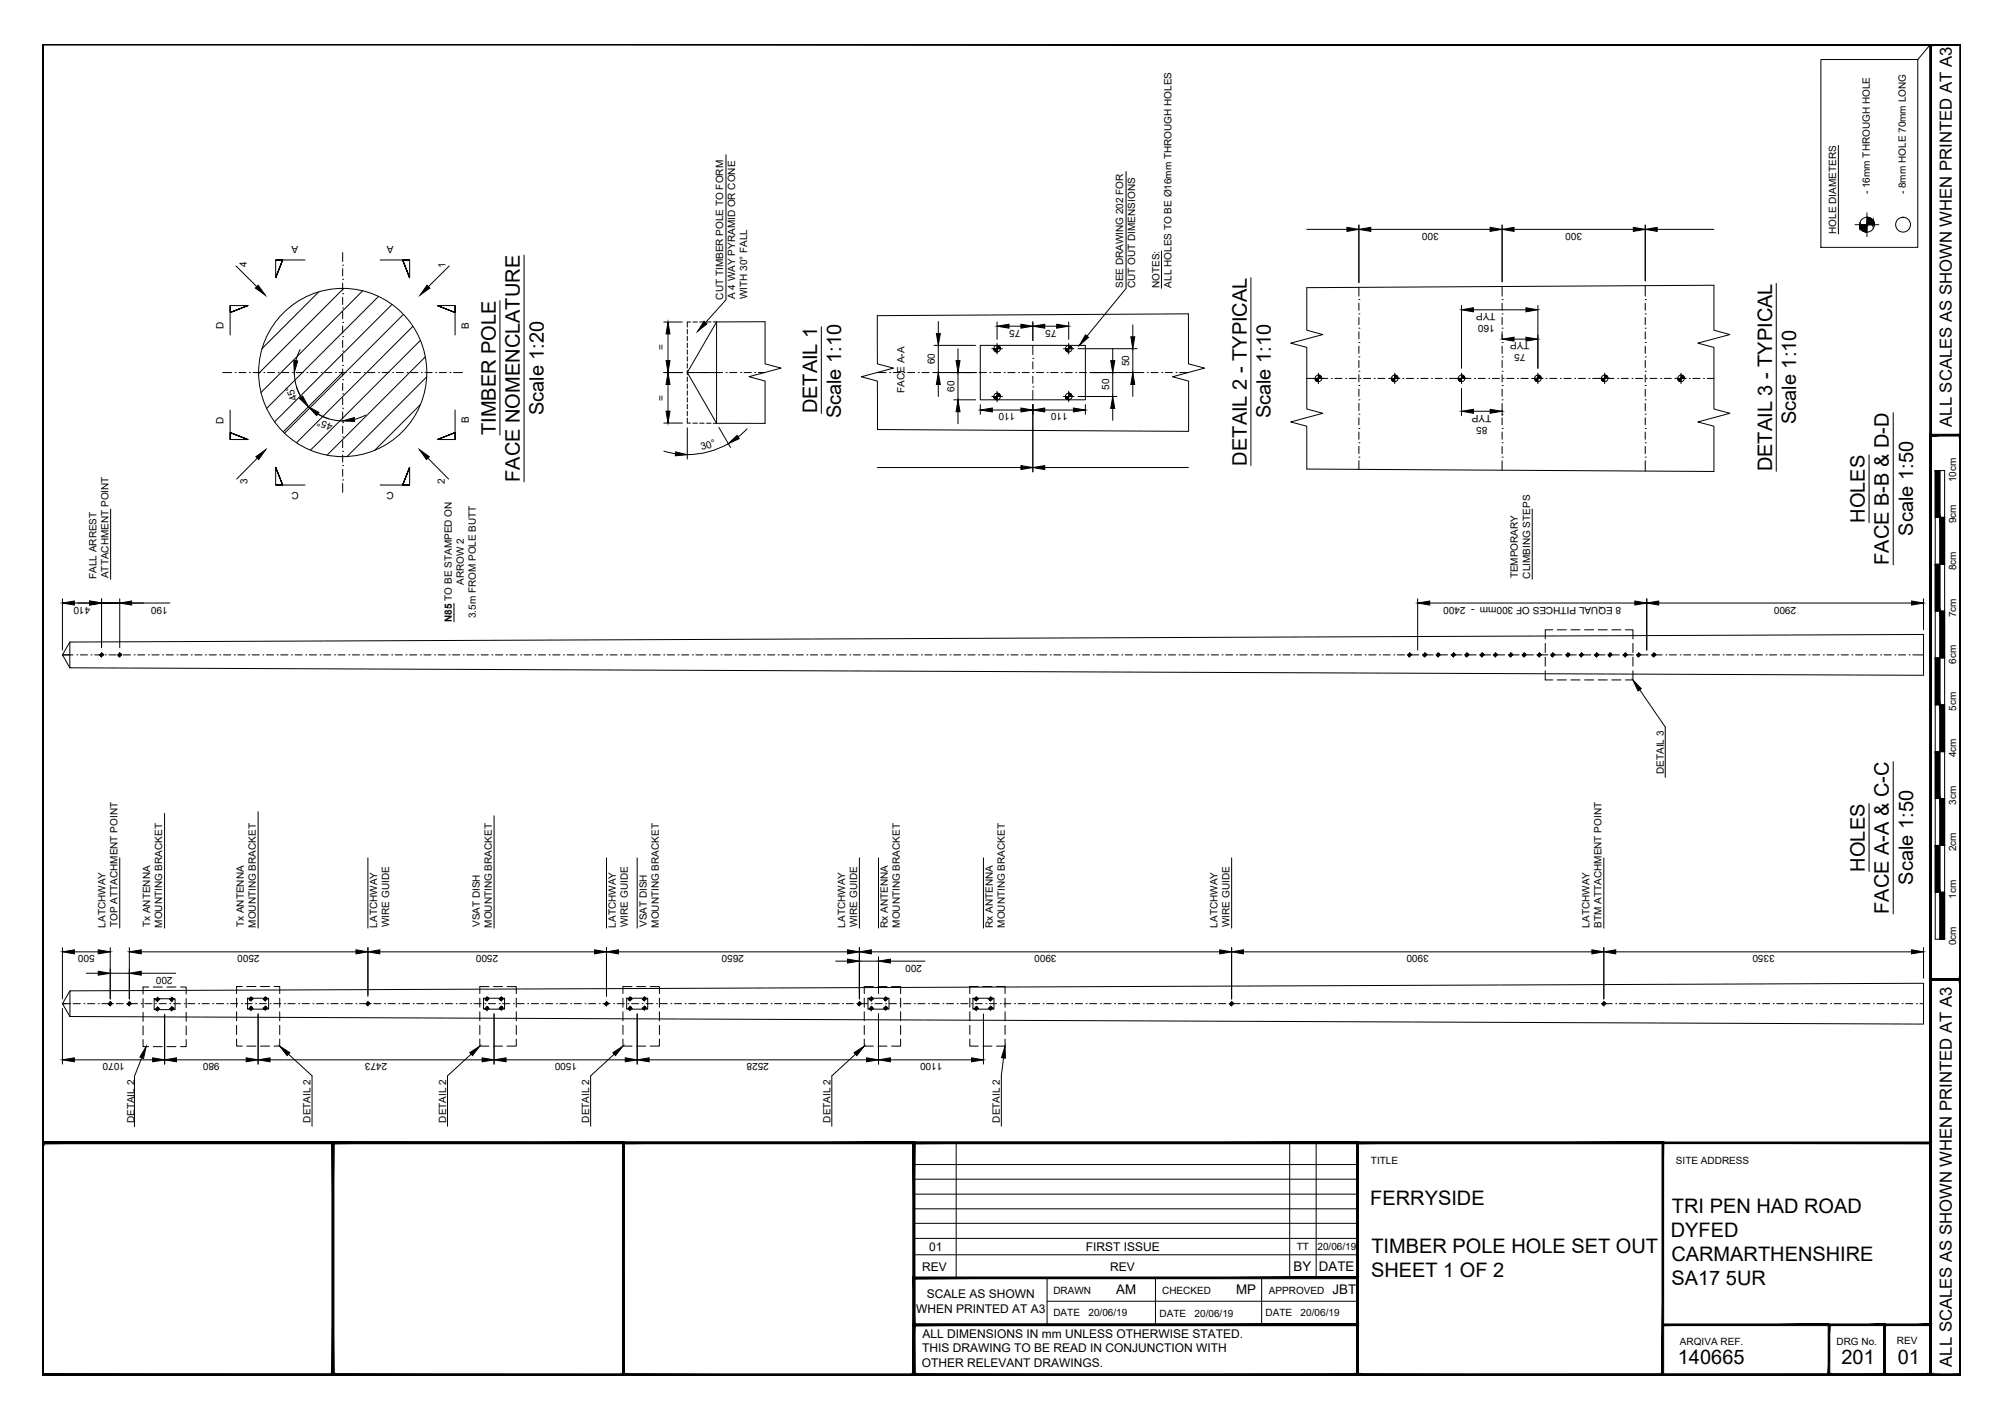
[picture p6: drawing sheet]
<svg xmlns="http://www.w3.org/2000/svg" width="420mm" height="297mm" viewBox="0 0 420 297" stroke-linecap="round" stroke-linejoin="round" font-family="sans-serif">
<defs><g id="words">
<g font-size="4.2">
<text x="114" y="87" transform="rotate(-90 114 87)">Scale 1:20</text>
<text x="171.2" y="86.6" transform="rotate(-90 171.2 86.6)">DETAIL 1</text>
<text x="176.3" y="87.7" transform="rotate(-90 176.3 87.7)">Scale 1:10</text>
<text x="266.3" y="87.7" transform="rotate(-90 266.3 87.7)">Scale 1:10</text>
<text x="376.4" y="88.9" transform="rotate(-90 376.4 88.9)">Scale 1:10</text>
<text x="103.9" y="91.1" transform="rotate(-90 103.9 91.1)">TIMBER POLE</text>
<text x="108.9" y="100.9" transform="rotate(-90 108.9 100.9)">FACE NOMENCLATURE</text>
<text x="261.2" y="97.5" transform="rotate(-90 261.2 97.5)">DETAIL 2 - TYPICAL</text>
<text x="371.3" y="98.7" transform="rotate(-90 371.3 98.7)">DETAIL 3 - TYPICAL</text>
<text x="390.8" y="109.5" transform="rotate(-90 390.8 109.5)">HOLES</text>
<text x="400.9" y="112.2" transform="rotate(-90 400.9 112.2)">Scale 1:50</text>
<text x="395.8" y="118.3" transform="rotate(-90 395.8 118.3)">FACE B-B &amp; D-D</text>
<text x="390.8" y="182.6" transform="rotate(-90 390.8 182.6)">HOLES</text>
<text x="400.9" y="185.3" transform="rotate(-90 400.9 185.3)">Scale 1:50</text>
<text x="395.8" y="191.4" transform="rotate(-90 395.8 191.4)">FACE A-A &amp; C-C</text>
<text x="287.2" y="252.5">FERRYSIDE</text>
<text x="350.4" y="254">TRI PEN HAD ROAD</text>
<text x="287.4" y="262.5">TIMBER POLE HOLE SET OUT</text>
<text x="350.1" y="259">DYFED</text>
<text x="287.3" y="267.5">SHEET 1 OF 2</text>
<text x="350.3" y="264.1">CARMARTHENSHIRE</text>
<text x="350.3" y="269.1">SA17 5UR</text>
<text x="351.6" y="285.7">140665</text>
<text x="385.9" y="285.7">201</text>
<text x="397.7" y="285.7">01</text>
</g>
<g font-size="3.5">
<text x="409" y="89.4" transform="rotate(-90 409 89.4)">ALL SCALES AS SHOWN WHEN PRINTED AT A3</text>
<text x="409" y="286.3" transform="rotate(-90 409 286.3)">ALL SCALES AS SHOWN WHEN PRINTED AT A3</text>
</g>
<g font-size="2.8">
<text x="271.1" y="266.3">BY</text>
<text x="276.4" y="266.3">DATE</text>
<text x="233.9" y="271.1">AM</text>
<text x="259" y="271.1">MP</text>
<text x="279.3" y="271.1">JBT</text>
</g>
<g font-size="2.5">
<text x="194.7" y="262">01</text>
<text x="227.5" y="262">FIRST ISSUE</text>
<text x="193.3" y="266.2">REV</text>
<text x="232.6" y="266.2">REV</text>
<text x="192" y="275">WHEN PRINTED AT A3</text>
<text x="194.2" y="272">SCALE AS SHOWN</text>
<text x="193.3" y="280.3">ALL DIMENSIONS IN mm UNLESS OTHERWISE STATED.</text>
<text x="193.2" y="286.3">OTHER RELEVANT DRAWINGS.</text>
<text x="193.3" y="283.3">THIS DRAWING TO BE READ IN CONJUNCTION WITH</text>
</g>
<g font-size="2.1">
<text x="391.8" y="40.7" transform="rotate(-90 391.8 40.7)">- 16mm THROUGH HOLE</text>
<text x="399.4" y="40.7" transform="rotate(-90 399.4 40.7)">- 8mm HOLE 70mm LONG</text>
<text x="62.5" y="51.6" transform="rotate(-180 62.5 51.6)">A</text>
<text x="82.5" y="51.6" transform="rotate(-180 82.5 51.6)">A</text>
<text x="301.5" y="48.8" transform="rotate(-180 301.5 48.8)">300</text>
<text x="331.5" y="48.8" transform="rotate(-180 331.5 48.8)">300</text>
<text x="384.8" y="49" transform="rotate(-90 384.8 49)">HOLE DIAMETERS</text>
<text x="51.8" y="55.8" transform="rotate(-90 51.8 55.8)">4</text>
<text x="93.4" y="56" transform="rotate(-90 93.4 56)">1</text>
<text x="151.5" y="62.8" transform="rotate(-90 151.5 62.8)">CUT TIMBER POLE TO FORM</text>
<text x="154" y="62.7" transform="rotate(-90 154 62.7)">A 4 WAY PYRAMID OR CONE</text>
<text x="156.6" y="62.7" transform="rotate(-90 156.6 62.7)">WITH 30° FALL</text>
<text x="235.4" y="60.3" transform="rotate(-90 235.4 60.3)">SEE DRAWING 202 FOR</text>
<text x="237.9" y="60.3" transform="rotate(-90 237.9 60.3)">CUT OUT DIMENSIONS</text>
<text x="243" y="60.4" transform="rotate(-90 243 60.4)">NOTES:</text>
<text x="245.5" y="60.2" transform="rotate(-90 245.5 60.2)">ALL HOLES TO BE Ø16mm THROUGH HOLES</text>
<text x="313.4" y="65.6" transform="rotate(-180 313.4 65.6)">TYP</text>
<text x="46.9" y="68.9" transform="rotate(-90 46.9 68.9)">D</text>
<text x="98.2" y="68.9" transform="rotate(-90 98.2 68.9)">B</text>
<text x="213.9" y="69.1" transform="rotate(-180 213.9 69.1)">75</text>
<text x="221.4" y="69.1" transform="rotate(-180 221.4 69.1)">75</text>
<text x="313.2" y="68.1" transform="rotate(-180 313.2 68.1)">160</text>
<text x="320.5" y="71.7" transform="rotate(-180 320.5 71.7)">TYP</text>
<text x="139.3" y="73.4" transform="rotate(-90 139.3 73.4)">=</text>
<text x="195.9" y="76.3" transform="rotate(-90 195.9 76.3)">60</text>
<text x="236.7" y="76.7" transform="rotate(-90 236.7 76.7)">50</text>
<text x="319.7" y="74.2" transform="rotate(-180 319.7 74.2)">75</text>
<text x="62.3" y="83.6" transform="rotate(-113 62.3 83.6)">45°</text>
<text x="139.3" y="83.9" transform="rotate(-90 139.3 83.9)">=</text>
<text x="189.6" y="82.3" transform="rotate(-90 189.6 82.3)">FACE A-A</text>
<text x="200" y="82.1" transform="rotate(-90 200 82.1)">60</text>
<text x="232.4" y="81.7" transform="rotate(-90 232.4 81.7)">50</text>
<text x="46.9" y="88.7" transform="rotate(-90 46.9 88.7)">D</text>
<text x="69.8" y="88.8" transform="rotate(-161 69.8 88.8)">45°</text>
<text x="98.2" y="88.6" transform="rotate(-90 98.2 88.6)">B</text>
<text x="212.8" y="86.6" transform="rotate(-180 212.8 86.6)">110</text>
<text x="223.8" y="86.6" transform="rotate(-180 223.8 86.6)">110</text>
<text x="311.7" y="89.4" transform="rotate(-180 311.7 89.4)">85</text>
<text x="312.5" y="86.8" transform="rotate(-180 312.5 86.8)">TYP</text>
<text x="147.1" y="94.3" transform="rotate(-16 147.1 94.3)">30°</text>
<text x="51.9" y="101.3" transform="rotate(-90 51.9 101.3)">3</text>
<text x="93.2" y="101.3" transform="rotate(-89 93.2 101.3)">2</text>
<text x="409.9" y="101" transform="rotate(-90 409.9 101)">10cm</text>
<text x="62.6" y="103" transform="rotate(-180 62.6 103)">C</text>
<text x="82.5" y="103" transform="rotate(-180 82.5 103)">C</text>
<text x="409.9" y="109.6" transform="rotate(-90 409.9 109.6)">9cm</text>
<text x="409.9" y="119.5" transform="rotate(-90 409.9 119.5)">8cm</text>
<text x="20.2" y="121.3" transform="rotate(-90 20.2 121.3)">FALL ARREST</text>
<text x="22.7" y="121.1" transform="rotate(-90 22.7 121.1)">ATTACHMENT POINT</text>
<text x="97.2" y="122.5" transform="rotate(-90 97.2 122.5)">ARROW 2</text>
<text x="318.1" y="121.2" transform="rotate(-90 318.1 121.2)">TEMPORARY</text>
<text x="320.6" y="121.2" transform="rotate(-90 320.6 121.2)">CLIMBING STEPS</text>
<text x="18.9" y="127.1" transform="rotate(-180 18.9 127.1)">410</text>
<text x="35.1" y="127.1" transform="rotate(-180 35.1 127.1)">190</text>
<text x="94.7" y="130.3" transform="rotate(-90 94.7 130.3)">N85 TO BE STAMPED ON</text>
<text x="99.7" y="129.5" transform="rotate(-90 99.7 129.5)">3.5m FROM POLE BUTT</text>
<text x="339.7" y="127.1" transform="rotate(-180 339.7 127.1)">8 EQUAL PITHCES OF 300mm - 2400</text>
<text x="376.4" y="127.1" transform="rotate(-180 376.4 127.1)">2900</text>
<text x="409.9" y="129.3" transform="rotate(-90 409.9 129.3)">7cm</text>
<text x="409.9" y="139.1" transform="rotate(-90 409.9 139.1)">6cm</text>
<text x="409.9" y="148.9" transform="rotate(-90 409.9 148.9)">5cm</text>
<text x="409.9" y="158.6" transform="rotate(-90 409.9 158.6)">4cm</text>
<text x="348.6" y="162.1" transform="rotate(-90 348.6 162.1)">DETAIL 3</text>
<text x="409.9" y="168.6" transform="rotate(-90 409.9 168.6)">3cm</text>
<text x="409.9" y="178.3" transform="rotate(-90 409.9 178.3)">2cm</text>
<text x="409.9" y="188.3" transform="rotate(-90 409.9 188.3)">1cm</text>
<text x="22.1" y="194.3" transform="rotate(-90 22.1 194.3)">LATCHWAY</text>
<text x="24.6" y="194.2" transform="rotate(-90 24.6 194.2)">TOP ATTACHMENT POINT</text>
<text x="31.5" y="194.2" transform="rotate(-90 31.5 194.2)">Tx ANTENNA</text>
<text x="34" y="194.4" transform="rotate(-90 34 194.4)">MOUNTING BRACKET</text>
<text x="51.1" y="194.2" transform="rotate(-90 51.1 194.2)">Tx ANTENNA</text>
<text x="53.6" y="194.4" transform="rotate(-90 53.6 194.4)">MOUNTING BRACKET</text>
<text x="79.1" y="194.3" transform="rotate(-90 79.1 194.3)">LATCHWAY</text>
<text x="81.6" y="194.2" transform="rotate(-90 81.6 194.2)">WIRE GUIDE</text>
<text x="100.5" y="194.2" transform="rotate(-90 100.5 194.2)">VSAT DISH</text>
<text x="103" y="194.4" transform="rotate(-90 103 194.4)">MOUNTING BRACKET</text>
<text x="129.1" y="194.3" transform="rotate(-90 129.1 194.3)">LATCHWAY</text>
<text x="131.6" y="194.2" transform="rotate(-90 131.6 194.2)">WIRE GUIDE</text>
<text x="135.5" y="194.2" transform="rotate(-90 135.5 194.2)">VSAT DISH</text>
<text x="138.1" y="194.4" transform="rotate(-90 138.1 194.4)">MOUNTING BRACKET</text>
<text x="177.1" y="194.3" transform="rotate(-90 177.1 194.3)">LATCHWAY</text>
<text x="179.6" y="194.2" transform="rotate(-90 179.6 194.2)">WIRE GUIDE</text>
<text x="186.1" y="194.4" transform="rotate(-90 186.1 194.4)">Rx ANTENNA</text>
<text x="188.6" y="194.4" transform="rotate(-90 188.6 194.4)">MOUNTING BRACKET</text>
<text x="208.1" y="194.4" transform="rotate(-90 208.1 194.4)">Rx ANTENNA</text>
<text x="210.6" y="194.4" transform="rotate(-90 210.6 194.4)">MOUNTING BRACKET</text>
<text x="255.1" y="194.3" transform="rotate(-90 255.1 194.3)">LATCHWAY</text>
<text x="257.6" y="194.2" transform="rotate(-90 257.6 194.2)">WIRE GUIDE</text>
<text x="333.1" y="194.3" transform="rotate(-90 333.1 194.3)">LATCHWAY</text>
<text x="335.6" y="194.3" transform="rotate(-90 335.6 194.3)">BTM ATTACHMENT POINT</text>
<text x="409.9" y="198" transform="rotate(-90 409.9 198)">0cm</text>
<text x="19.8" y="200.1" transform="rotate(-180 19.8 200.1)">500</text>
<text x="54.4" y="200.1" transform="rotate(-180 54.4 200.1)">2500</text>
<text x="104.4" y="200.1" transform="rotate(-180 104.4 200.1)">2500</text>
<text x="155.9" y="200.1" transform="rotate(-180 155.9 200.1)">2650</text>
<text x="193.2" y="202.1" transform="rotate(-180 193.2 202.1)">200</text>
<text x="221.4" y="200.1" transform="rotate(-180 221.4 200.1)">3900</text>
<text x="299.4" y="200.1" transform="rotate(-180 299.4 200.1)">3900</text>
<text x="371.9" y="200.1" transform="rotate(-180 371.9 200.1)">3350</text>
<text x="36.2" y="204.6" transform="rotate(-180 36.2 204.6)">200</text>
<text x="26.2" y="222.7" transform="rotate(-180 26.2 222.7)">1070</text>
<text x="46" y="222.7" transform="rotate(-180 46 222.7)">980</text>
<text x="81.1" y="222.7" transform="rotate(-180 81.1 222.7)">2473</text>
<text x="120.9" y="222.7" transform="rotate(-180 120.9 222.7)">1500</text>
<text x="161.1" y="222.7" transform="rotate(-180 161.1 222.7)">2528</text>
<text x="197.5" y="222.7" transform="rotate(-180 197.5 222.7)">1100</text>
<text x="28.2" y="235.3" transform="rotate(-90 28.2 235.3)">DETAIL 2</text>
<text x="65.1" y="235.2" transform="rotate(-90 65.1 235.2)">DETAIL 2</text>
<text x="93.5" y="235.2" transform="rotate(-90 93.5 235.2)">DETAIL 2</text>
<text x="123.5" y="235.2" transform="rotate(-90 123.5 235.2)">DETAIL 2</text>
<text x="174" y="235.2" transform="rotate(-90 174 235.2)">DETAIL 2</text>
<text x="209.5" y="235.2" transform="rotate(-90 209.5 235.2)">DETAIL 2</text>
<text x="287.3" y="243.9">TITLE</text>
<text x="351.2" y="243.9">SITE ADDRESS</text>
<text x="271.7" y="261.9">TT</text>
<text x="276.1" y="261.9">20/06/19</text>
<text x="220.8" y="271.1">DRAWN</text>
<text x="220.8" y="275.8">DATE</text>
<text x="228.1" y="275.8">20/06/19</text>
<text x="243" y="275.8">DATE</text>
<text x="243.5" y="271.1">CHECKED</text>
<text x="250.3" y="275.8">20/06/19</text>
<text x="265.2" y="275.8">DATE</text>
<text x="265.9" y="271.1">APPROVED</text>
<text x="272.6" y="275.8">20/06/19</text>
<text x="352.1" y="281.6">ARQIVA REF.</text>
<text x="384.8" y="281.6">DRG No.</text>
<text x="397.5" y="281.6">REV</text>
</g>
</g></defs>
<!-- layer: 0 -->
<g fill="none" stroke="#000" stroke-width=".21">
<path d="M344.8 59.8v2.2M216.4 78h.1M216.4 75.1h.1M216.4 72.3v2M216.4 75.8v1.5M216.4 78.8v1.5M284.8 77.8h.1M284.8 74.8h.1M284.8 71.8h.1M284.8 68.7h.1M284.8 65.8h.1M284.8 62.8h.1"/>
<path d="M284.8 60.2v1.8M284.8 63.5v1.5M284.8 66.5v1.5M284.8 69.5v1.5M284.8 72.5v1.5M284.8 75.5v1.5M284.8 78.5v1.5M314.8 77.8h.1M314.8 74.8h.1M314.8 71.8h.1M314.8 68.7h.1M314.8 65.8h.1"/>
<path d="M314.8 62.8h.1M314.8 60v2M314.8 63.5v1.5M314.8 66.5v1.5M314.8 69.5v1.5M314.8 72.5v1.5M314.8 75.5v1.5M314.8 78.5v1.5M344.8 77.8h.1M344.8 74.8h.1M344.8 71.8h.1M344.8 68.7h.1"/>
<path d="M344.8 65.8h.1M344.8 62.8h.1M344.8 63.5v1.5M344.8 66.5v1.5M344.8 69.5v1.5M344.8 72.5v1.5M344.8 75.5v1.5M344.8 78.5v1.5M216.4 81h.1M216.4 81.8v2M284.8 95.8h.1M284.8 92.8h.1"/>
<path d="M284.8 89.8h.1M284.8 86.8h.1M284.8 83.8h.1M284.8 80.8h.1M284.8 81.5v1.5M284.8 84.5v1.5M284.8 87.5v1.5M284.8 90.5v1.5M284.8 93.5v1.5M284.8 96.5v1.8M314.8 95.8h.1M314.8 92.8h.1"/>
<path d="M314.8 89.8h.1M314.8 86.8h.1M314.8 83.8h.1M314.8 80.8h.1M314.8 81.5v1.5M314.8 84.5v1.5M314.8 87.5v1.5M314.8 90.5v1.5M314.8 93.5v1.5M314.8 96.5v2M344.8 95.8h.1M344.8 92.8h.1"/>
<path d="M344.8 89.8h.1M344.8 86.8h.1M344.8 83.8h.1M344.8 80.8h.1M344.8 81.5v1.5M344.8 84.5v1.5M344.8 87.5v1.5M344.8 90.5v1.5M344.8 93.5v1.5M344.8 96.5v2.2M405.5 98.6h2v98.1h-2zM406.5 98.6v98.1"/>
<path d="M405.5 118.2h2M405.5 108.4h2M13.1 137.2h2.2M16.1 137.2h.1M16.8 137.2h1.5M19.1 137.2h.1M19.8 137.2h1.5M22.1 137.2h.1M22.8 137.2h1.5M25.1 137.2h.1M25.8 137.2h1.5M28.1 137.2h.1"/>
<path d="M28.8 137.2h1.5M31.1 137.2h.1M31.8 137.2h1.5M34.1 137.2h.1M34.8 137.2h1.5M37.1 137.2h.1M37.8 137.2h1.5M40.1 137.2h.1M40.8 137.2h1.5M43.1 137.2h.1M43.8 137.2h1.5M46.1 137.2h.1"/>
<path d="M46.8 137.2h1.5M49.1 137.2h.1M49.8 137.2h1.5M52.1 137.2h.1M52.8 137.2h1.5M55.1 137.2h.1M55.8 137.2h1.5M58.1 137.2h.1M58.8 137.2h1.5M61.1 137.2h.1M61.8 137.2h1.5M64.1 137.2h.1"/>
<path d="M64.8 137.2h1.5M67.1 137.2h.1M67.8 137.2h1.5M70.1 137.2h.1M70.8 137.2h1.5M73.1 137.2h.1M73.8 137.2h1.5M76.1 137.2h.1M76.8 137.2h1.5M79.1 137.2h.1M79.8 137.2h1.5M82.1 137.2h.1"/>
<path d="M82.8 137.2h1.5M85.1 137.2h.1M85.8 137.2h1.5M88.1 137.2h.1M88.8 137.2h1.5M91.1 137.2h.1M91.8 137.2h1.5M94.1 137.2h.1M94.8 137.2h1.5M97.1 137.2h.1M97.8 137.2h1.5M100.1 137.2h.1"/>
<path d="M100.8 137.2h1.5M103.1 137.2h.1M103.8 137.2h1.5M106.1 137.2h.1M106.8 137.2h1.5M109.1 137.2h.1M109.8 137.2h1.5M112.1 137.2h.1M112.8 137.2h1.5M115.1 137.2h.1M115.8 137.2h1.5M118.1 137.2h.1"/>
<path d="M118.8 137.2h1.5M121.1 137.2h.1M121.8 137.2h1.5M124.1 137.2h.1M124.8 137.2h1.5M127.1 137.2h.1M127.8 137.2h1.5M130.1 137.2h.1M130.8 137.2h1.5M133.1 137.2h.1M133.8 137.2h1.5M136.1 137.2h.1"/>
<path d="M136.8 137.2h1.5M139.1 137.2h.1M139.8 137.2h1.5M142.1 137.2h.1M142.8 137.2h1.5M145.1 137.2h.1M145.8 137.2h1.5M148.1 137.2h.1M148.8 137.2h1.5M151.1 137.2h.1M151.8 137.2h1.5M154.1 137.2h.1"/>
<path d="M154.8 137.2h1.5M157.1 137.2h.1M157.8 137.2h1.5M160.1 137.2h.1M160.8 137.2h1.5M163.1 137.2h.1M163.8 137.2h1.5M166.1 137.2h.1M166.8 137.2h1.5M169.1 137.2h.1M169.8 137.2h1.5M172.1 137.2h.1"/>
<path d="M172.8 137.2h1.5M175.1 137.2h.1M175.8 137.2h1.5M178.1 137.2h.1M178.8 137.2h1.5M181.1 137.2h.1M181.8 137.2h1.5M184.1 137.2h.1M184.8 137.2h1.5M187.1 137.2h.1M187.8 137.2h1.5M190.1 137.2h.1"/>
<path d="M190.8 137.2h1.5M193.1 137.2h.1M193.8 137.2h1.5M196.1 137.2h.1M196.8 137.2h1.5M199.1 137.2h.1M199.8 137.2h1.5M202.1 137.2h.1M202.8 137.2h1.5M205.1 137.2h.1M205.8 137.2h1.5M208.1 137.2h.1"/>
<path d="M208.8 137.2h1.5M211.1 137.2h.1M211.8 137.2h1.5M214.1 137.2h.1M214.8 137.2h1.5M217.1 137.2h.1M217.8 137.2h1.5M220.1 137.2h.1M220.8 137.2h1.5M223.1 137.2h.1M223.8 137.2h1.5M226.1 137.2h.1"/>
<path d="M226.8 137.2h1.5M229.1 137.2h.1M229.8 137.2h1.5M232.1 137.2h.1M232.8 137.2h1.5M235.1 137.2h.1M235.8 137.2h1.5M238.1 137.2h.1M238.8 137.2h1.5M241.1 137.2h.1M241.8 137.2h1.5M244.1 137.2h.1"/>
<path d="M244.8 137.2h1.5M247.1 137.2h.1M247.8 137.2h1.5M250.1 137.2h.1M250.8 137.2h1.5M253.1 137.2h.1M253.8 137.2h1.5M256.1 137.2h.1M256.8 137.2h1.5M259.1 137.2h.1M259.8 137.2h1.5M262.1 137.2h.1"/>
<path d="M262.8 137.2h1.5M265.1 137.2h.1M265.8 137.2h1.5M268.1 137.2h.1M268.8 137.2h1.5M271.1 137.2h.1M271.8 137.2h1.5M274.1 137.2h.1M274.8 137.2h1.5M277.1 137.2h.1M277.8 137.2h1.5M280.1 137.2h.1"/>
<path d="M280.8 137.2h1.5M283.1 137.2h.1M283.8 137.2h1.5M286.1 137.2h.1M286.8 137.2h1.5M289.1 137.2h.1M289.8 137.2h1.5M292.1 137.2h.1M292.8 137.2h1.5M295.1 137.2h.1M295.8 137.2h1.5M298.1 137.2h.1"/>
<path d="M298.8 137.2h1.5M301.1 137.2h.1M301.8 137.2h1.5M304.1 137.2h.1M304.8 137.2h1.5M307.1 137.2h.1M307.8 137.2h1.5M310.1 137.2h.1M310.8 137.2h1.5M313.1 137.2h.1M313.8 137.2h1.5M316.1 137.2h.1"/>
<path d="M316.8 137.2h1.5M319.1 137.2h.1M319.8 137.2h1.5M322.1 137.2h.1M322.8 137.2h1.5M325.1 137.2h.1M325.8 137.2h1.5M328.1 137.2h.1M328.8 137.2h1.5M331.1 137.2h.1M331.8 137.2h1.5M334.1 137.2h.1"/>
<path d="M334.8 137.2h1.5M337.1 137.2h.1M337.8 137.2h1.5M340.1 137.2h.1M340.8 137.2h1.5M343.1 137.2h.1M343.8 137.2h1.5M346.1 137.2h.1M346.8 137.2h1.5M349.1 137.2h.1M349.8 137.2h1.5M352.1 137.2h.1"/>
<path d="M352.8 137.2h1.5M355.1 137.2h.1M355.8 137.2h1.5M358.1 137.2h.1M358.8 137.2h1.5M361.1 137.2h.1M361.8 137.2h1.5M364.1 137.2h.1M364.8 137.2h1.5M367.1 137.2h.1M367.8 137.2h1.5M370.1 137.2h.1"/>
<path d="M370.8 137.2h1.5M373.1 137.2h.1M373.8 137.2h1.5M376.1 137.2h.1M376.8 137.2h1.5M379.1 137.2h.1M379.8 137.2h1.5M382.1 137.2h.1M382.8 137.2h1.5M385.1 137.2h.1M385.8 137.2h1.5M388.1 137.2h.1"/>
<path d="M388.8 137.2h1.5M391.1 137.2h.1M391.8 137.2h1.5M394.1 137.2h.1M394.8 137.2h1.5M397.1 137.2h.1M397.8 137.2h1.5M400.1 137.2h.1M400.8 137.2h2.3M405.5 137.8h2M405.5 128h2M405.5 157.5h2"/>
<path d="M405.5 147.7h2M405.5 177.1h2M405.5 167.3h2M405.5 186.9h2M13.1 210.2h.8M14.6 210.2h.1M15.3 210.2h1.5M17.6 210.2h.1M18.3 210.2h1.5M20.6 210.2h.1M21.3 210.2h1.5M23.6 210.2h.1"/>
<path d="M24.3 210.2h1.5M26.6 210.2h.1M27.3 210.2h1.5M29.6 210.2h.1M30.3 210.2h1.5M32.6 210.2h.1M33.3 210.2h1.5M35.6 210.2h.1M36.4 210.2h1.4M38.6 210.2h.1M39.3 210.2h1.5M41.6 210.2h.1"/>
<path d="M42.3 210.2h1.5M44.6 210.2h.1M45.3 210.2h1.5M47.6 210.2h.1M48.3 210.2h1.5M50.6 210.2h.1M51.3 210.2h1.5M53.6 210.2h.1M54.3 210.2h1.5M56.6 210.2h.1M57.3 210.2h1.6M59.6 210.2h.1"/>
<path d="M60.3 210.2h1.5M62.6 210.2h.1M63.3 210.2h1.5M65.6 210.2h.1M66.3 210.2h1.5M68.6 210.2h.1M69.3 210.2h1.5M71.6 210.2h.1M72.3 210.2h1.5M74.6 210.2h.1M75.3 210.2h1.5M77.6 210.2h.1"/>
<path d="M78.3 210.2h1.5M80.6 210.2h.1M81.4 210.2h1.4M83.6 210.2h.1M84.3 210.2h1.5M86.6 210.2h.1M87.3 210.2h1.5M89.6 210.2h.1M90.3 210.2h1.5M92.6 210.2h.1M93.3 210.2h1.5M95.6 210.2h.1"/>
<path d="M96.3 210.2h1.5M98.6 210.2h.1M99.3 210.2h1.5M101.6 210.2h.1M102.3 210.2h1.5M104.6 210.2h.1M105.3 210.2h1.5M107.6 210.2h.1M108.3 210.2h1.5M110.6 210.2h.1M111.3 210.2h1.5M113.6 210.2h.1"/>
<path d="M114.3 210.2h1.5M116.6 210.2h.1M117.3 210.2h1.5M119.6 210.2h.1M120.3 210.2h1.5M122.6 210.2h.1M123.3 210.2h1.5M125.6 210.2h.1M126.3 210.2h1.5M128.6 210.2h.1M129.3 210.2h1.5M131.6 210.2h.1"/>
<path d="M132.3 210.2h1.5M134.6 210.2h.1M135.3 210.2h1.5M137.6 210.2h.1M138.3 210.2h1.5M140.6 210.2h.1M141.3 210.2h1.5M143.6 210.2h.1M144.3 210.2h1.5M146.6 210.2h.1M147.3 210.2h1.5M149.6 210.2h.1"/>
<path d="M150.3 210.2h1.5M152.6 210.2h.1M153.3 210.2h1.5M155.6 210.2h.1M156.3 210.2h1.5M158.6 210.2h.1M159.3 210.2h1.5M161.6 210.2h.1M162.3 210.2h1.5M164.6 210.2h.1M165.3 210.2h1.5M167.6 210.2h.1"/>
<path d="M168.3 210.2h1.5M170.6 210.2h.1M171.3 210.2h1.5M173.6 210.2h.1M174.3 210.2h1.5M176.6 210.2h.1M177.3 210.2h1.5M179.6 210.2h.1M180.3 210.2h1.5M182.6 210.2h.1M183.3 210.2h1.5M185.6 210.2h.1"/>
<path d="M186.3 210.2h1.5M188.6 210.2h.1M189.3 210.2h1.5M191.6 210.2h.1M192.3 210.2h1.5M194.6 210.2h.1M195.3 210.2h1.5M197.6 210.2h.1M198.3 210.2h1.5M200.6 210.2h.1M201.3 210.2h1.5M203.6 210.2h.1"/>
<path d="M204.3 210.2h1.5M206.6 210.2h.1M207.3 210.2h1.5M209.6 210.2h.1M210.3 210.2h1.5M212.6 210.2h.1M213.3 210.2h1.5M215.6 210.2h.1M216.3 210.2h1.5M218.6 210.2h.1M219.3 210.2h1.5M221.6 210.2h.1"/>
<path d="M222.3 210.2h1.5M224.6 210.2h.1M225.3 210.2h1.5M227.6 210.2h.1M228.3 210.2h1.5M230.6 210.2h.1M231.3 210.2h1.5M233.6 210.2h.1M234.3 210.2h1.5M236.6 210.2h.1M237.3 210.2h1.5M239.6 210.2h.1"/>
<path d="M240.3 210.2h1.5M242.6 210.2h.1M243.3 210.2h1.5M245.6 210.2h.1M246.3 210.2h1.5M248.6 210.2h.1M249.3 210.2h1.5M251.6 210.2h.1M252.3 210.2h1.5M254.6 210.2h.1M255.3 210.2h1.5M257.6 210.2h.1"/>
<path d="M258.3 210.2h1.5M260.6 210.2h.1M261.3 210.2h1.5M263.6 210.2h.1M264.3 210.2h1.5M266.6 210.2h.1M267.3 210.2h1.5M269.6 210.2h.1M270.3 210.2h1.5M272.6 210.2h.1M273.3 210.2h1.5M275.6 210.2h.1"/>
<path d="M276.3 210.2h1.5M278.6 210.2h.1M279.3 210.2h1.5M281.6 210.2h.1M282.3 210.2h1.5M284.6 210.2h.1M285.3 210.2h1.5M287.6 210.2h.1M288.3 210.2h1.5M290.6 210.2h.1M291.3 210.2h1.5M293.6 210.2h.1"/>
<path d="M294.3 210.2h1.5M296.6 210.2h.1M297.3 210.2h1.5M299.6 210.2h.1M300.3 210.2h1.5M302.6 210.2h.1M303.3 210.2h1.5M305.6 210.2h.1M306.3 210.2h1.5M308.6 210.2h.1M309.3 210.2h1.5M311.6 210.2h.1"/>
<path d="M312.3 210.2h1.5M314.6 210.2h.1M315.3 210.2h1.5M317.6 210.2h.1M318.3 210.2h1.5M320.6 210.2h.1M321.3 210.2h1.5M323.6 210.2h.1M324.3 210.2h1.5M326.6 210.2h.1M327.3 210.2h1.5M329.6 210.2h.1"/>
<path d="M330.3 210.2h1.5M332.6 210.2h.1M333.3 210.2h1.5M335.6 210.2h.1M336.3 210.2h1.5M338.6 210.2h.1M339.3 210.2h1.5M341.6 210.2h.1M342.3 210.2h1.5M344.6 210.2h.1M345.3 210.2h1.5M347.6 210.2h.1"/>
<path d="M348.3 210.2h1.5M350.6 210.2h.1M351.3 210.2h1.5M353.6 210.2h.1M354.3 210.2h1.5M356.6 210.2h.1M357.3 210.2h1.5M359.6 210.2h.1M360.3 210.2h1.5M362.6 210.2h.1M363.3 210.2h1.5M365.6 210.2h.1"/>
<path d="M366.3 210.2h1.5M368.6 210.2h.1M369.3 210.2h1.5M371.6 210.2h.1M372.3 210.2h1.5M374.6 210.2h.1M375.3 210.2h1.5M377.6 210.2h.1M378.3 210.2h1.5M380.6 210.2h.1M381.3 210.2h1.5M383.6 210.2h.1"/>
<path d="M384.3 210.2h1.5M386.6 210.2h.1M387.3 210.2h1.5M389.6 210.2h.1M390.3 210.2h1.5M392.6 210.2h.1M393.3 210.2h1.5M395.6 210.2h.1M396.3 210.2h1.5M398.6 210.2h.1M399.3 210.2h1.5M401.6 210.2h.1"/>
<path d="M402.3 210.2h.8M200.4 239.4v28.3M270.3 239.4v28.3M275.8 239.4v28.3M191.5 250.1h93M191.5 247h93M191.5 243.9h93M191.5 256.3h93M191.5 253.2h93M191.5 259.4h93M191.5 262.8h93M219.4 267.7v9.8"/>
<path d="M219.4 272.6h65.1M242.1 267.7v9.8M264.4 267.7v9.8"/>
</g>
<!-- layer: MEDIUM THICKNESS -->
<g fill="none" stroke="#000" stroke-width=".21">
<path d="M359.2 59.8l-85.4 .5M388.7 47.1h5M391.2 44.6v5M144 78h6.2M150.2 67.4l-6.2 10.6 6.2 10.7M150.2 67.4v21.3M160.3 67.4h-10.1M207.8 73h2.2M208.9 71.9v2.2M222.8 73h2.3M224 71.9v2.2M249 65.7l-65.2 .4"/>
<path d="M275.2 79.3h2.2M276.3 78.2v2.2M291.2 79.3h2.2M292.3 78.2v2.2M305.2 79.3h2.2M306.3 78.2v2.2M321.2 79.3h2.2M322.3 78.2v2.2M335.2 79.3h2.2M336.3 78.2v2.2M351.2 79.3h2.2M352.3 78.2v2.2"/>
<path d="M150.2 88.7h10.1M183.8 90l65.2 .4M207.8 83.1h2.2M208.9 82v2.2M222.8 83.1h2.3M224 82v2.2M273.8 98.3l85.4 .5M14.6 134.5l388.5-1.6v8.6l-388.5-1.6zM14.6 137.2h-1.5l1.5 2.7M14.6 134.5l-1.5 2.7M14.7 207.6l388.4-1.6v8.5l-388.4-1.6zM14.7 210.2h-1.6l1.6 2.7"/>
<path d="M14.7 207.6l-1.6 2.6"/>
<circle cx="391.2" cy="47.1" r="1.56"/>
<circle cx="398.8" cy="47.1" r="1.56"/>
<circle cx="71.8" cy="78" r="17.6"/>
<circle cx="209" cy="73" r=".69"/>
<circle cx="224" cy="73" r=".69"/>
<circle cx="276.3" cy="79.3" r=".69"/>
<circle cx="292.3" cy="79.3" r=".69"/>
<circle cx="306.3" cy="79.3" r=".69"/>
<circle cx="322.3" cy="79.3" r=".69"/>
<circle cx="336.3" cy="79.3" r=".69"/>
<circle cx="352.3" cy="79.3" r=".69"/>
<circle cx="209" cy="83" r=".69"/>
<circle cx="224" cy="83" r=".69"/>
</g>
<!-- layer: TEXT AND DIMENSIONS -->
<g fill="none" stroke="#000" stroke-width=".21">
<path d="M381.6 12.5h20.3v39.3h-20.3zM404.6 9.3l-2.7 3.2M152.1 32.4v30.4l-4.2 4.8M236 35.9v24.5l-8.2 10M385.2 30.5v18.5M49.5 55.7l4.3 4.3M57.8 54.5h1.4l-1.4 3.7 1.4-3.7-1.4 3.7v-3.7h6.1M71.8 58.5h.1M71.8 55.5h.1M71.8 52.9v1.9M71.8 56.3v1.5M71.8 59.3v1.5"/>
<path d="M79.7 54.5h6.1v3.7l-1.4-3.7 1.4 3.7-1.4-3.7h1.4M94.1 55.7l-4.3 4.3M109.8 53.4v47.5M243.4 52.6v7.8M262.1 58.2v39.3M273.8 48h8.5M284.8 47.1v12.1M287.3 48h25M314.8 47.1v11.9M317.3 48h25M344.8 47.1v11.7M347.3 48h11.9"/>
<path d="M359.2 59.8v9.4l3.3 .9-6.7 1.8 3.4 .9v12.9l3.3 .9-6.7 1.8 3.4 .9v9.5M372.2 59.4v39.3M46.7 78h1.8M48.2 64v1.5l3.8-1.5-3.8 1.5 3.8-1.5h-3.8v6.2M49.3 78h.1M50 78h1.5M52.3 78h.1M53.1 78h1.5M55.3 78h.1M56 78h1.5M58.3 78h.1M59 78h1.5"/>
<path d="M61.3 78h.1M61.7 78a10.1 10.1 0 0 0 10.1 10.2M62 78h1.5M62.9 73.2l-.9 2.4M64.3 78h.1M65.1 78h1.5M66.8 61.2l-11.9 11.8M67.3 78h.1M68 78h1.5M70.3 78h.1M71 78h1.5M71.8 79.5h.1"/>
<path d="M71.8 76.5h.1M71.8 73.5h.1M71.8 70.5h.1M71.8 67.5h.1M71.8 64.5h.1M71.8 61.5h.1M71.8 62.3v1.5M71.8 65.3v1.5M71.8 68.3v1.5M71.8 71.3v1.5M71.8 74.3v1.5M71.8 77.3v1.5"/>
<path d="M71.8 78l-12.5 12.5M72 60.4l-17.8 17.9M73.3 78h.1M74 78h1.6M76 60.9l-21.3 21.3M76.3 78h.1M77.1 78h1.5M79.3 78h.1M79.3 62.1l-23.4 23.5M80.1 78h1.4M82.1 63.8l-24.6 24.6M82.3 78h.1"/>
<path d="M83 78h1.5M84.5 65.9l-24.9 24.9M85.3 78h.1M86 78h1.6M86.5 68.4l-24.4 24.4M88.1 71.3l-23 23M88.3 78h.1M89.1 78h1.5M89.1 74.8l-20.6 20.6M89.4 79l-16.7 16.6M91.3 78h.1M92.1 78h1.5"/>
<path d="M94.3 78h.1M95 78h1.9M95.4 64v1.5l-3.7-1.5 3.7 1.5-3.7-1.5h3.7v6.2M104.8 63v28.1M139.1 78h3.9M139.1 67.5h3.9M140 70v5.5M144 78h1.4M146.2 78h.1M146.9 78h1.5M149.2 78h.1M149.9 78h1.5"/>
<path d="M152.2 78h.1M152.9 78h1.5M155.2 78h.1M155.9 78h1.5M158.2 78h.1M158.9 78h1.4M160.3 67.4v8.8l3.4 .9-6.7 1.8 3.3 .9v8.9M172.1 68.5v18.1M183.8 66.1l.1 10.1 3.3 .9-6.7 1.8 3.4 .9v10.2M183.8 78h1.9M186.4 78h.1M187.2 78h1.5"/>
<path d="M189.4 78h.1M190.2 78h1.5M192.4 78h.1M193.2 78h1.5M195.4 78h.1M195.7 78h8.7M195.7 72.3h8.7M196.6 67.4v2.5M196.6 72.3v5.7M198.4 78h.1M200.8 73v2.5M200.8 78v5.8"/>
<path d="M201.4 78h.1M204.4 78h.1M205.2 78h1.5M207.4 78h.1M208.2 78h1.5M208.9 67.4v3.7M210.4 78h.1M211.2 78h1.5M211.4 68.3h2.5M213.4 78h.1M214.2 78h1.5M216.4 78h.1"/>
<path d="M216.4 67.4v4M217.2 78h1.5M218.9 68.3h2.5M219.4 78h.1M220.2 78h1.5M222.4 78h.1M223.2 78h1.5M224 67.4v3.7M225.4 78h.1M225.9 73h12.4M226.2 78h1.5M228.4 78h.1"/>
<path d="M228.4 78h11.3M231.4 78h.1M233.2 73v2.5M233.2 78v5.1M234.4 78h.1M237.4 68.1v2.4M237.4 73v5M237.4 78h.1M240.4 78h.1M241.2 78h1.5M243.4 78h.1M244.2 78h1.5"/>
<path d="M246.5 78h.1M247.2 78h1.8M249 65.7l.1 10.5 3.3 .9-6.7 1.8 3.4 .9v10.6M273.8 79.3h1.4M273.8 60.3v8.9l3.4 .9-6.7 1.8 3.3 .9v12.9l3.4 .9-6.7 1.8 3.3 .9v9M276 79.3h.1M276.7 79.3h1.5M279 79.3h.1M279.7 79.3h1.5M282 79.3h.1M282.7 79.3h1.5M285 79.3h.1"/>
<path d="M285.7 79.3h1.5M288 79.3h.1M288.7 79.3h1.5M291 79.3h.1M291.7 79.3h1.5M294 79.3h.1M294.7 79.3h1.5M297 79.3h.1M297.7 79.3h1.5M300 79.3h.1M300.7 79.3h1.5M303 79.3h.1"/>
<path d="M303.7 79.3h1.5M306 79.3h.1M306.3 64v13.2M306.7 79.3h1.5M308.8 64.9h11M309 79.3h.1M309.7 79.3h1.5M312 79.3h.1M312.7 79.3h1.5M314.8 70.1v.7M315 79.3h.1M315.7 79.3h1.5"/>
<path d="M317.3 71h2.5M318 79.3h.1M318.7 79.3h1.5M321 79.3h.1M321.7 79.3h1.5M322.3 64v13.2M324 79.3h.1M324.7 79.3h1.5M327 79.3h.1M327.7 79.3h1.5M330 79.3h.1M330.7 79.3h1.5"/>
<path d="M333 79.3h.1M333.7 79.3h1.5M336 79.3h.1M336.7 79.3h1.5M339 79.3h.1M339.7 79.3h1.5M342 79.3h.1M342.7 79.3h1.5M345 79.3h.1M345.7 79.3h1.5M348 79.3h.1M348.7 79.3h1.5"/>
<path d="M351 79.3h.1M351.7 79.3h1.5M354 79.3h.1M354.7 79.3h1.5M357 79.3h.1M357.7 79.3h1.5M48.2 85.9v6.2h3.8l-3.8-1.5 3.8 1.5-3.8-1.5v1.5M53.9 96l-4.3 4.4M62.1 80.9l1 2.3M66.6 86.7l2.3 1M71.8 97.5h.1M71.8 94.5h.1"/>
<path d="M71.8 91.5h.1M71.8 88.5h.1M71.8 85.5h.1M71.8 82.5h.1M71.8 80.3v1.5M71.8 83.3v1.5M71.8 86.3v1.5M71.8 89.3v1.5M71.8 92.3v1.5M71.8 95.3v1.5M71.8 98.3v1.5M76.6 86.9l-2.3 1"/>
<path d="M88.1 84.8l-9.6 9.5M89.7 96l4.3 4.4M95.4 85.9v6.2h-3.7l3.7-1.5-3.7 1.5 3.7-1.5v1.5M139.1 88.6h3.9M139.1 94.5l2.4 .5M140 80.5v5.6M144 89.6v6.6M150.7 89.5l2.4 4.2M152.6 92.9a17.2 17.2 0 0 1-8.6 2.3M156.5 89.8l-1.8 1.7M183.8 97.9h30.1M196.6 80.5v2.6"/>
<path d="M199.9 83.8h4.5M200.8 86.3v2.5M205.4 84.8v2M207.9 85.9h6M216.4 84.8v14M218.9 97.9h30.1M218.9 85.9h6M225.9 83.1h8.2M227.4 84.8v2M233.2 85.6v2.5M237.4 80.5v2.6M306.3 81.4v5.7"/>
<path d="M308.8 86.1h3.5M314.8 85.9v1.2M391.7 95.3v14.2M396.7 86.4v31.9M23.2 106.6v14.7M57.8 101.6h1.4l-1.4-3.7 1.4 3.7-1.4-3.7v3.7h6.1M71.8 100.5h.1M71.8 101.3v1.8M79.7 101.6h6.1v-3.7l-1.4 3.7 1.4-3.7-1.4 3.7h1.4M321.1 106.6v14.7M13.1 125.4v10.8M15.6 126.3h3.2"/>
<path d="M20.8 137.2h1M21.3 126.3h3.8h-3.8M21.3 125.4v10.3M21.3 136.7v1M24.6 137.2h1M25.1 125.4v10.3M25.1 136.7v1M25.1 126.3h10.5M95.1 126.4v3.9M294.9 137.2h1M295.4 136.7v1M297.1 125.4v10.8"/>
<path d="M298.1 137.2h1M298.6 136.7v1M299.6 126.3h43M300.9 137.2h1M301.4 136.7v1M304.1 137.2h1M304.6 136.7v1M306.9 137.2h1M307.4 136.7v1M310.1 137.2h1M310.6 136.7v1M312.9 137.2h1"/>
<path d="M313.4 136.7v1M316.1 137.2h1M316.6 136.7v1M318.9 137.2h1M319.4 136.7v1M322.1 137.2h1M322.6 136.7v1M323.8 134.8v1.9M323.8 137.6v2M324.9 137.2h1M325.4 131.9h-1.6v1.9M325.4 136.7v1"/>
<path d="M326.3 131.9h1.9M328.1 137.2h1M328.6 136.7v1M329.2 131.9h1.9M330.9 137.2h1M331.4 136.7v1M332 131.9h2M334.1 137.2h1M334.6 136.7v1M334.9 131.9h1.9M336.9 137.2h1M337.4 136.7v1"/>
<path d="M337.8 131.9h1.9M340.1 137.2h1M340.6 136.7v1M340.6 131.9h1.6v1.9M342.2 134.8v1.9M342.2 137.6v2M342.9 137.2h1M343.4 136.7v1M345.1 125.4v10.8M346.1 137.2h1M346.6 136.7v1M347.6 126.3h53"/>
<path d="M403.1 125.4v6.5M323.8 140.5v1.9h1.6M326.3 142.4h1.9M329.2 142.4h1.9M332 142.4h2M334.9 142.4h1.9M337.8 142.4h1.9M342.2 140.5v1.9h-1.6M343.6 144.5l5.4 7.8v10.6M396.7 159.5v31.9M25.1 179.7v14.7M34.5 170.4v24"/>
<path d="M54.1 170v24.4M77.1 179.7v14.7M103.5 170.9v23.5M127.1 179.7v14.7M133.5 179.7v14.7M180.1 179.7v14.7M184.1 179.7v14.7M206.1 179.7v14.7M258.1 179.7v14.7M336.1 179.7v14.7M391.7 168.4v14.2M13.1 198.5v10.8"/>
<path d="M15.6 199.4h5M23.1 198.5v10.8M27.1 198.5v10.8M29.6 199.4h45M77.1 198.5v10.2M79.6 199.4h45M127.1 198.5v10.2M129.6 199.4h48M180.1 198.5v10.8M182.6 199.4h73M258.1 198.5v10.8M260.6 199.4h73"/>
<path d="M336.1 198.5v10.8M338.6 199.4h62M403.1 198.5v6.4M13.1 211.2v11.7M18.1 203.9h2.5M22.6 210.2h1M23.1 209.7v1.1M23.1 203.9h4M26.6 210.2h1M27.1 209.7v1.1M29.6 203.9h7.2M30 217.8v1.4h1.2"/>
<path d="M30 209.2v1.9M30 212v2M30 214.9v1.9M31.2 206.8h-1.2v1.4M32.1 206.8h1.9M32.1 219.2h1.9M32.3 209.2h4.4v2.3h-4.4zM32.5 209.4h1M32.5 211.3h1M33 208.9v1M33 210.9v1M34.5 212.5v10.4"/>
<path d="M35 206.8h1.9M35 219.2h1.9M35.5 211.3h1M35.5 209.4h1M36 208.9v1M36 210.8v1M37.8 206.8h1.2v1.4M39 217.8v1.4h-1.2M39 209.2v1.9M39 212v2M39 214.9v1.9M49.6 217.7v1.4h1.2"/>
<path d="M49.6 209.1v1.9M49.6 211.9v1.9M49.6 214.8v1.9M50.8 206.7h-1.2v1.4M51.7 206.7h1.9M51.7 219.1h1.9M51.9 209.1h4.4v2.3h-4.4zM52.1 211.2h1M52.1 209.3h1M52.6 208.7v1M52.6 210.8v1M54.1 212.4v10.5"/>
<path d="M54.6 206.7h1.9M54.6 219.1h1.9M55.1 211.2h1M55.1 209.3h1M55.6 208.7v1M55.6 210.7v1M57.4 206.7h1.2v1.4M58.6 217.7v1.4h-1.2M58.6 209.1v1.9M58.6 211.9v1.9M58.6 214.8v1.9M76.6 210.2h1"/>
<path d="M77.1 209.7v1.1M100.5 217.7v1.4h2M100.5 209.1v1.9M100.5 211.9v1.9M100.5 214.8v1.9M101.3 209.1h4.4v2.3h-4.4zM101.5 211.2h1M101.5 209.3h1M102.1 208.7v1M102.1 210.8v1M102.5 206.7h-2v1.4M103.4 206.7h1.9"/>
<path d="M103.4 219.1h1.9M103.5 212.4v10.5M104.5 211.2h1M104.5 209.3h1M105 208.7v1M105 210.7v1M106.3 206.7h1.9v1.4M108.2 217.7v1.4h-1.9M108.2 209.1v1.9M108.2 211.9v1.9M108.2 214.8v1.9M126.6 210.2h1"/>
<path d="M127.1 209.7v1.1M130.5 217.7v1.4h1.9M130.5 209.1v1.9M130.5 211.9v1.9M130.5 214.8v1.9M131.3 209.1h4.4v2.3h-4.4zM131.5 211.2h1M131.5 209.3h1M132 208.7v1M132 210.8v1M132.4 206.7h-1.9v1.4M133.4 206.7h1.9"/>
<path d="M133.4 219.1h1.9M133.5 212.4v10.5M134.5 211.2h1M134.5 209.3h1M135 208.7v1M135 210.7v1M136.3 206.7h1.9v1.4M138.2 217.7v1.4h-1.9M138.2 209.1v1.9M138.2 211.9v1.9M138.2 214.8v1.9M175.1 201.3h2.5"/>
<path d="M179.6 210.2h1M180.1 209.7v1.1M180.1 201.3h4M181.1 217.7v1.4h1.9M181.1 209.1v1.9M181.1 211.9v1.9M181.1 214.8v1.9M181.9 209.1h4.4v2.3h-4.4zM182.1 211.2h1M182.1 209.3h1M182.6 208.7v1M182.6 210.8v1"/>
<path d="M183 206.7h-1.9v1.4M184 206.7h1.9M184 219.1h1.9M184.1 200.4v7.7M184.1 212.4v10.5M185.1 211.2h1M185.1 209.3h1M185.6 208.7v1M185.6 210.7v1M186.6 201.3h7.2M186.8 206.7h1.9v1.4M188.7 217.7v1.4h-1.9"/>
<path d="M188.7 209.1v1.9M188.7 211.9v1.9M188.7 214.8v1.9M203.2 217.7v1.4h1.8M203.2 209.1v1.9M203.2 211.9v1.9M203.2 214.8v1.9M203.9 209.1h4.4v2.3h-4.4zM204.1 211.2h1M204.1 209.3h1M204.6 208.7v1M204.6 210.8v1"/>
<path d="M205 206.7h-1.8v1.4M206 206.7h1.9M206 219.1h1.9M206.1 212.4v10.5M207.1 211.2h1M207.1 209.3h1M207.6 208.7v1M207.6 210.7v1M208.8 206.7h1.8v1.4M210.6 217.7v1.4h-1.8M210.6 209.1v1.9M210.6 211.9v1.9"/>
<path d="M210.6 214.8v1.9M257.6 210.2h1M258.1 209.7v1.1M335.6 210.2h1M336.1 209.7v1.1M15.6 222h16.4M29.7 221.6l-1.5 3.9v10.5M37 222h14.6M56.6 222h44.4M60.5 220.8l4.9 4.6v10.5M98.7 220.8l-4.9 4.6v10.5M106.1 222h24.9"/>
<path d="M128.7 220.8l-4.9 4.6v10.5M136 222h45.6M179.3 220.8l-5 4.6v10.5M186.6 222h17M210.3 221.6l-.5 3.8v10.5"/>
<circle cx="21.3" cy="137.2" r=".31"/>
<circle cx="25.1" cy="137.2" r=".31"/>
<circle cx="295.4" cy="137.2" r=".31"/>
<circle cx="298.6" cy="137.2" r=".31"/>
<circle cx="301.4" cy="137.2" r=".31"/>
<circle cx="304.6" cy="137.2" r=".31"/>
<circle cx="307.4" cy="137.2" r=".31"/>
<circle cx="310.6" cy="137.2" r=".31"/>
<circle cx="313.4" cy="137.2" r=".31"/>
<circle cx="316.6" cy="137.2" r=".31"/>
<circle cx="319.4" cy="137.2" r=".31"/>
<circle cx="322.6" cy="137.2" r=".31"/>
<circle cx="325.4" cy="137.2" r=".31"/>
<circle cx="328.6" cy="137.2" r=".31"/>
<circle cx="331.4" cy="137.2" r=".31"/>
<circle cx="334.6" cy="137.2" r=".31"/>
<circle cx="337.4" cy="137.2" r=".31"/>
<circle cx="340.6" cy="137.2" r=".31"/>
<circle cx="343.4" cy="137.2" r=".31"/>
<circle cx="346.6" cy="137.2" r=".31"/>
<circle cx="23.1" cy="210.2" r=".31"/>
<circle cx="27.1" cy="210.2" r=".31"/>
<circle cx="33" cy="211.3" r=".31"/>
<circle cx="33" cy="209.3" r=".31"/>
<circle cx="36" cy="211.3" r=".31"/>
<circle cx="36" cy="209.3" r=".31"/>
<circle cx="52.6" cy="209.2" r=".31"/>
<circle cx="52.6" cy="211.2" r=".31"/>
<circle cx="55.6" cy="209.2" r=".31"/>
<circle cx="55.6" cy="211.2" r=".31"/>
<circle cx="77.1" cy="210.2" r=".31"/>
<circle cx="102.1" cy="211.2" r=".31"/>
<circle cx="102.1" cy="209.2" r=".31"/>
<circle cx="105" cy="209.2" r=".31"/>
<circle cx="105" cy="211.2" r=".31"/>
<circle cx="127.1" cy="210.2" r=".31"/>
<circle cx="132" cy="211.2" r=".31"/>
<circle cx="132" cy="209.2" r=".31"/>
<circle cx="135" cy="211.2" r=".31"/>
<circle cx="135" cy="209.2" r=".31"/>
<circle cx="180.1" cy="210.2" r=".31"/>
<circle cx="182.6" cy="209.2" r=".31"/>
<circle cx="182.6" cy="211.2" r=".31"/>
<circle cx="185.6" cy="211.2" r=".31"/>
<circle cx="185.6" cy="209.2" r=".31"/>
<circle cx="204.6" cy="211.2" r=".31"/>
<circle cx="204.6" cy="209.2" r=".31"/>
<circle cx="207.6" cy="211.2" r=".31"/>
<circle cx="207.6" cy="209.2" r=".31"/>
<circle cx="258.1" cy="210.2" r=".31"/>
<circle cx="336.1" cy="210.2" r=".31"/>
</g>
<g fill="#000" stroke="#000" stroke-width=".21">
<path d="M54.1 59.8l1.5 2-2.1-1.5zM282.3 47.6l2.5 .4-2.5 .5zM284.8 48l2.5-.4v.9zM312.3 47.6l2.5 .4-2.5 .5zM314.8 48l2.5-.4v.9zM342.3 47.6l2.5 .4-2.5 .5zM344.8 48l2.5-.4v.9zM61.6 75.5l.8 .1-.7 2.4zM89.5 59.8l.6 .5-2.1 1.5zM139.6 75.5h.8l-.4 2.5zM140 67.5l.4 2.5h-.8zM147.5 67.3l.7 .5-2 1.6z"/>
<path d="M196.2 69.9h.8l-.4 2.4zM200.3 75.5h.9l-.4 2.5zM208.9 68.3l2.5-.4v.8zM213.9 67.9l2.5 .4-2.5 .4zM216.4 68.3l2.5-.4v.8zM221.4 67.9l2.6 .4-2.6 .4zM227.5 70.1l.6 .6-1.9 1.6zM232.8 75.5h.8l-.4 2.5zM237 70.5h.8l-.4 2.5zM306.3 64.9l2.5-.4v.8zM314.8 71l2.5-.4v.9zM319.8 70.6l2.5 .4-2.5 .5z"/>
<path d="M319.8 64.5l2.5 .4-2.5 .4zM53.6 95.7l2.1-1.5-1.5 2.1zM62.8 83.5l.6-.5 1.2 2.2zM64.6 85.2l2.3 1.2-.6 .7zM71.8 88.2l2.4-.7 .1 .8zM87.9 94.2l2.1 1.5-.6 .6zM139.6 86.1h.8l-.4 2.5zM140 78l.4 2.5h-.8zM141.6 94.7l2.4 .6-2.5 .2zM152.6 92.9l1.9-1.7 .4 .7zM196.6 78l.4 2.5h-.8zM200.8 83.8l.4 2.5h-.9z"/>
<path d="M205.4 85.9l2.5-.4v.8zM213.9 97.5l2.5 .4-2.5 .5zM213.9 85.5l2.5 .4-2.5 .4zM216.4 97.9l2.5-.4v.9zM216.4 85.9l2.5-.4v.8zM224.9 85.5l2.5 .4-2.5 .4zM233.2 83.1l.4 2.5h-.8zM237.4 78l.4 2.5h-.8zM306.3 86.1l2.5-.4v.9zM312.3 85.7l2.5 .4-2.5 .5zM13.1 126.3l2.5-.4v.8zM18.8 125.9l2.5 .4-2.5 .4z"/>
<path d="M25.1 126.3l2.5-.4v.8zM297.1 126.3l2.5-.4v.8zM342.6 125.9l2.5 .4-2.5 .4zM345.1 126.3l2.5-.4v.8zM400.6 125.9l2.5 .4-2.5 .4zM342.2 142.5l1.7 1.8-.6 .4zM13.1 199.4l2.5-.4v.8zM20.6 199l2.5 .4-2.5 .4zM27.1 199.4l2.5-.4v.8zM74.6 199l2.5 .4-2.5 .4zM77.1 199.4l2.5-.4v.8zM124.6 199l2.5 .4-2.5 .4z"/>
<path d="M127.1 199.4l2.5-.4v.8zM177.6 199l2.5 .4-2.5 .4zM180.1 199.4l2.5-.4v.8zM255.6 199l2.5 .4-2.5 .4zM258.1 199.4l2.5-.4v.8zM333.6 199l2.5 .4-2.5 .4zM336.1 199.4l2.5-.4v.8zM400.6 199l2.5 .4-2.5 .4zM20.6 203.5l2.5 .4-2.5 .4zM27.1 203.9l2.5-.4v.8zM177.6 200.9l2.5 .4-2.5 .4zM184.1 201.3l2.5-.4v.8z"/>
<path d="M13.1 222l2.5-.4v.8zM30.6 219.2l-.5 2.5-.8-.3zM32 221.6l2.5 .4-2.5 .4zM34.5 222l2.5-.4v.8zM51.6 221.6l2.5 .4-2.5 .4zM54.1 222l2.5-.4v.8zM58.6 219.1l2.1 1.4-.5 .6zM98.4 220.5l2.1-1.4-1.5 2zM101 221.6l2.5 .4-2.5 .4zM103.5 222l2.6-.4v.8zM128.4 220.5l2.1-1.4-1.5 2zM131 221.6l2.5 .4-2.5 .4z"/>
<path d="M133.5 222l2.5-.4v.8zM179 220.5l2.1-1.4-1.6 2zM181.6 221.6l2.5 .4-2.5 .4zM184.1 222l2.5-.4v.8zM203.6 221.6l2.5 .4-2.5 .4zM210.6 219.1l.1 2.6-.8-.1z"/>
<path d="M21 137.2v.1l.3-.1zM21 137.3l.3-.1-.2 .3zM21.3 137.2l-.2 .3h.2z"/>
<path d="M21.3 137.2h.3v-.2zM21.4 136.9l.2 .1-.3 .2zM21.3 136.9v.3l.1-.3z"/>
<path d="M24.8 137.2v.1l.3-.1zM24.8 137.3l.3-.1-.2 .3zM25.1 137.2l-.2 .3h.2z"/>
<path d="M25.1 137.2h.3l-.1-.2zM25.2 136.9l.1 .1-.2 .2zM25.1 136.9v.3l.1-.3z"/>
<path d="M295.1 137.2v.1l.3-.1zM295.1 137.3l.3-.1-.2 .3zM295.4 137.2l-.2 .3h.2z"/>
<path d="M295.4 137.2h.3v-.2zM295.5 136.9l.2 .1-.3 .2zM295.4 136.9v.3l.1-.3z"/>
<path d="M298.3 137.2v.1l.3-.1zM298.3 137.3l.3-.1-.2 .3zM298.6 137.2l-.2 .3h.2z"/>
<path d="M298.6 137.2h.3v-.2zM298.8 136.9l.1 .1-.3 .2zM298.6 136.9v.3l.2-.3z"/>
<path d="M301.1 137.2v.1l.3-.1zM301.1 137.3l.3-.1-.2 .3zM301.4 137.2l-.2 .3h.2z"/>
<path d="M301.4 137.2h.3v-.2zM301.5 136.9l.2 .1-.3 .2zM301.4 136.9v.3l.1-.3z"/>
<path d="M304.3 137.2v.1l.3-.1zM304.3 137.3l.3-.1-.2 .3zM304.6 137.2l-.2 .3h.2z"/>
<path d="M304.6 137.2h.3l-.1-.2zM304.7 136.9l.1 .1-.2 .2zM304.6 136.9v.3l.1-.3z"/>
<path d="M307.1 137.2v.1l.3-.1zM307.1 137.3l.3-.1-.2 .3zM307.4 137.2l-.2 .3h.2z"/>
<path d="M307.4 137.2h.3v-.2zM307.5 136.9l.2 .1-.3 .2zM307.4 136.9v.3l.1-.3z"/>
<path d="M310.3 137.2v.1l.3-.1zM310.3 137.3l.3-.1-.2 .3zM310.6 137.2l-.2 .3h.2z"/>
<path d="M310.6 137.2h.3v-.2zM310.7 136.9l.2 .1-.3 .2zM310.6 136.9v.3l.1-.3z"/>
<path d="M313.1 137.2v.1l.3-.1zM313.1 137.3l.3-.1-.2 .3zM313.4 137.2l-.2 .3h.2z"/>
<path d="M313.4 137.2h.3v-.2zM313.5 136.9l.2 .1-.3 .2zM313.4 136.9v.3l.1-.3z"/>
<path d="M316.3 137.2v.1l.3-.1zM316.3 137.3l.3-.1-.2 .3zM316.6 137.2l-.2 .3h.2z"/>
<path d="M316.6 137.2h.3v-.2zM316.7 136.9l.2 .1-.3 .2zM316.6 136.9v.3l.1-.3z"/>
<path d="M319.1 137.2v.1l.3-.1zM319.1 137.3l.3-.1-.2 .3zM319.4 137.2l-.2 .3h.2z"/>
<path d="M319.4 137.2h.3v-.2zM319.5 136.9l.2 .1-.3 .2zM319.4 136.9v.3l.1-.3z"/>
<path d="M322.3 137.2v.1l.3-.1zM322.3 137.3l.3-.1-.2 .3zM322.6 137.2l-.2 .3h.2z"/>
<path d="M322.6 137.2h.3v-.2zM322.7 136.9l.2 .1-.3 .2zM322.6 136.9v.3l.1-.3z"/>
<path d="M325.1 137.2v.1l.3-.1zM325.1 137.3l.3-.1-.2 .3zM325.4 137.2l-.2 .3h.2z"/>
<path d="M325.4 137.2h.3v-.2zM325.6 136.9l.1 .1-.3 .2zM325.4 136.9v.3l.2-.3z"/>
<path d="M328.3 137.2v.1l.3-.1zM328.3 137.3l.3-.1-.2 .3zM328.6 137.2l-.2 .3h.2z"/>
<path d="M328.6 137.2h.3v-.2zM328.7 136.9l.2 .1-.3 .2zM328.6 136.9v.3l.1-.3z"/>
<path d="M331.1 137.2v.1l.3-.1zM331.1 137.3l.3-.1-.2 .3zM331.4 137.2l-.2 .3h.2z"/>
<path d="M331.4 137.2h.3v-.2zM331.5 136.9l.2 .1-.3 .2zM331.4 136.9v.3l.1-.3z"/>
<path d="M334.3 137.2v.1l.3-.1zM334.3 137.3l.3-.1-.2 .3zM334.6 137.2l-.2 .3h.2z"/>
<path d="M334.6 137.2h.3v-.2zM334.7 136.9l.2 .1-.3 .2zM334.6 136.9v.3l.1-.3z"/>
<path d="M337.1 137.2v.1l.3-.1zM337.1 137.3l.3-.1-.2 .3zM337.4 137.2l-.2 .3h.2z"/>
<path d="M337.4 137.2h.3v-.2zM337.6 136.9l.1 .1-.3 .2zM337.4 136.9v.3l.2-.3z"/>
<path d="M340.3 137.2v.1l.3-.1zM340.3 137.3l.3-.1-.2 .3zM340.6 137.2l-.2 .3h.2z"/>
<path d="M340.6 137.2h.3v-.2zM340.7 136.9l.2 .1-.3 .2zM340.6 136.9v.3l.1-.3z"/>
<path d="M343.1 137.2v.1l.3-.1zM343.1 137.3l.3-.1-.2 .3zM343.4 137.2l-.2 .3h.2z"/>
<path d="M343.4 137.2h.3l-.1-.2zM343.5 136.9l.1 .1-.2 .2zM343.4 136.9v.3l.1-.3z"/>
<path d="M346.3 137.2v.1l.3-.1zM346.3 137.3l.3-.1-.2 .3zM346.6 137.2l-.2 .3h.2z"/>
<path d="M346.6 137.2h.3v-.2zM346.7 136.9l.2 .1-.3 .2zM346.6 136.9v.3l.1-.3z"/>
<path d="M22.8 210.2v.2l.3-.2zM22.8 210.4l.3-.2-.2 .3zM23.1 210.2l-.2 .3 .2 .1z"/>
<path d="M23.1 210.2h.3v-.1zM23.2 210l.2 .1-.3 .1zM23.1 209.9v.3l.1-.2z"/>
<path d="M26.8 210.2v.2l.3-.2zM26.8 210.4l.3-.2-.2 .3zM27.1 210.2l-.2 .3 .2 .1z"/>
<path d="M27.1 210.2h.3v-.1zM27.2 210l.2 .1-.3 .1zM27.1 209.9v.3l.1-.2z"/>
<path d="M32.7 209.4v.1l.3-.1zM32.7 209.5l.3-.1-.2 .2zM33 209.4l-.2 .2 .2 .1z"/>
<path d="M32.7 211.3v.2l.3-.2zM32.7 211.5l.3-.2-.2 .3zM33 211.3l-.2 .3 .2 .1z"/>
<path d="M33 209.4h.3v-.2zM33.2 209.1l.1 .1-.3 .2zM33 209v.4l.2-.3z"/>
<path d="M33 211.3h.3v-.1zM33.2 211.1l.1 .1-.3 .1zM33 211.1v.2l.2-.2z"/>
<path d="M35.7 211.3v.2l.3-.2zM35.7 211.5l.3-.2-.2 .3zM36 211.3l-.2 .3h.2z"/>
<path d="M35.7 209.4v.1l.3-.1zM35.7 209.5l.3-.1-.2 .2zM36 209.4l-.2 .2 .2 .1z"/>
<path d="M36 211.3h.3v-.2zM36.2 211l.1 .1-.3 .2zM36 211v.3l.2-.3z"/>
<path d="M36 209.4h.3v-.2zM36.2 209.1l.1 .1-.3 .2zM36 209v.4l.2-.3z"/>
<path d="M52.3 209.3v.1l.3-.1zM52.3 209.4l.3-.1-.2 .2zM52.6 209.3l-.2 .2 .2 .1z"/>
<path d="M52.3 211.2v.2l.3-.2zM52.3 211.4l.3-.2-.2 .3zM52.6 211.2l-.2 .3 .2 .1z"/>
<path d="M52.6 209.3h.3v-.2zM52.8 209l.1 .1-.3 .2zM52.6 208.9v.4l.2-.3z"/>
<path d="M52.6 211.2h.3v-.1zM52.8 211l.1 .1-.3 .1zM52.6 210.9v.3l.2-.2z"/>
<path d="M55.3 211.2v.1l.3-.1zM55.3 211.3l.3-.1-.2 .3zM55.6 211.2l-.2 .3h.2z"/>
<path d="M55.3 209.3v.1l.3-.1zM55.3 209.4l.3-.1-.2 .2zM55.6 209.3l-.2 .2 .2 .1z"/>
<path d="M55.6 211.2h.3v-.2zM55.7 210.9l.2 .1-.3 .2zM55.6 210.9v.3l.1-.3z"/>
<path d="M55.6 209.3h.3v-.2zM55.7 209l.2 .1-.3 .2zM55.6 208.9v.4l.1-.3z"/>
<path d="M76.8 210.2v.2l.3-.2zM76.8 210.4l.3-.2-.2 .3zM77.1 210.2l-.2 .3 .2 .1z"/>
<path d="M77.1 210.2h.3v-.1zM77.2 210l.2 .1-.3 .1zM77.1 209.9v.3l.1-.2z"/>
<path d="M101.7 211.2l.1 .2 .3-.2zM101.8 211.4l.3-.2-.2 .3zM102.1 211.2l-.2 .3 .2 .1z"/>
<path d="M101.7 209.3l.1 .1 .3-.1zM101.8 209.4l.3-.1-.2 .2zM102.1 209.3l-.2 .2 .2 .1z"/>
<path d="M102.1 211.2h.2v-.1zM102.2 211l.1 .1-.2 .1zM102.1 210.9v.3l.1-.2z"/>
<path d="M102.1 209.3h.2v-.2zM102.2 209l.1 .1-.2 .2zM102.1 208.9v.4l.1-.3z"/>
<path d="M104.7 211.2l.1 .1 .2-.1zM104.8 211.3l.2-.1-.1 .3zM105 211.2l-.1 .3h.1z"/>
<path d="M104.7 209.3l.1 .1 .2-.1zM104.8 209.4l.2-.1-.1 .2zM105 209.3l-.1 .2 .1 .1z"/>
<path d="M105 211.2h.4l-.1-.2zM105.2 210.9l.1 .1-.3 .2zM105 210.9v.3l.2-.3z"/>
<path d="M105 209.3h.4l-.1-.2zM105.2 209l.1 .1-.3 .2zM105 208.9v.4l.2-.3z"/>
<path d="M126.8 210.2v.2l.3-.2zM126.8 210.4l.3-.2-.2 .3zM127.1 210.2l-.2 .3 .2 .1z"/>
<path d="M127.1 210.2h.3v-.1zM127.2 210l.2 .1-.3 .1zM127.1 209.9v.3l.1-.2z"/>
<path d="M131.7 211.2l.1 .2 .2-.2zM131.8 211.4l.2-.2-.1 .3zM132 211.2l-.1 .3 .1 .1z"/>
<path d="M131.7 209.3l.1 .1 .2-.1zM131.8 209.4l.2-.1-.1 .2zM132 209.3l-.1 .2 .1 .1z"/>
<path d="M132 211.2h.3v-.1zM132.2 211l.1 .1-.3 .1zM132 210.9v.3l.2-.2z"/>
<path d="M132 209.3h.3v-.2zM132.2 209l.1 .1-.3 .2zM132 208.9v.4l.2-.3z"/>
<path d="M134.7 211.2l.1 .1 .2-.1zM134.8 211.3l.2-.1-.1 .3zM135 211.2l-.1 .3h.1z"/>
<path d="M134.7 209.3l.1 .1 .2-.1zM134.8 209.4l.2-.1-.1 .2zM135 209.3l-.1 .2 .1 .1z"/>
<path d="M135 211.2h.3v-.2zM135.2 210.9l.1 .1-.3 .2zM135 210.9v.3l.2-.3z"/>
<path d="M135 209.3h.3v-.2zM135.2 209l.1 .1-.3 .2zM135 208.9v.4l.2-.3z"/>
<path d="M179.8 210.2v.2l.3-.2zM179.8 210.4l.3-.2-.2 .3zM180.1 210.2l-.2 .3 .2 .1z"/>
<path d="M180.1 210.2h.3v-.1zM180.2 210l.2 .1-.3 .1zM180.1 209.9v.3l.1-.2z"/>
<path d="M182.3 211.2v.2l.3-.2zM182.3 211.4l.3-.2-.2 .3zM182.6 211.2l-.2 .3 .2 .1z"/>
<path d="M182.3 209.3v.1l.3-.1zM182.3 209.4l.3-.1-.2 .2zM182.6 209.3l-.2 .2 .2 .1z"/>
<path d="M182.6 211.2h.3v-.1zM182.7 211l.2 .1-.3 .1zM182.6 210.9v.3l.1-.2z"/>
<path d="M182.6 209.3h.3v-.2zM182.7 209l.2 .1-.3 .2zM182.6 208.9v.4l.1-.3z"/>
<path d="M185.3 211.2v.1l.3-.1zM185.3 211.3l.3-.1-.2 .3zM185.6 211.2l-.2 .3h.2z"/>
<path d="M185.3 209.3v.1l.3-.1zM185.3 209.4l.3-.1-.2 .2zM185.6 209.3l-.2 .2 .2 .1z"/>
<path d="M185.6 211.2h.3v-.2zM185.7 210.9l.2 .1-.3 .2zM185.6 210.9v.3l.1-.3z"/>
<path d="M185.6 209.3h.3v-.2zM185.7 209l.2 .1-.3 .2zM185.6 208.9v.4l.1-.3z"/>
<path d="M204.3 209.3v.1l.3-.1zM204.3 209.4l.3-.1-.2 .2zM204.6 209.3l-.2 .2 .2 .1z"/>
<path d="M204.3 211.2v.2l.3-.2zM204.3 211.4l.3-.2-.2 .3zM204.6 211.2l-.2 .3 .2 .1z"/>
<path d="M204.6 209.3h.3v-.2zM204.8 209l.1 .1-.3 .2zM204.6 208.9v.4l.2-.3z"/>
<path d="M204.6 211.2h.3v-.1zM204.8 211l.1 .1-.3 .1zM204.6 210.9v.3l.2-.2z"/>
<path d="M207.3 211.2v.1l.3-.1zM207.3 211.3l.3-.1-.2 .3zM207.6 211.2l-.2 .3h.2z"/>
<path d="M207.3 209.3v.1l.3-.1zM207.3 209.4l.3-.1-.2 .2zM207.6 209.3l-.2 .2 .2 .1z"/>
<path d="M207.6 211.2h.3v-.2zM207.7 210.9l.2 .1-.3 .2zM207.6 210.9v.3l.1-.3z"/>
<path d="M207.6 209.3h.3v-.2zM207.7 209l.2 .1-.3 .2zM207.6 208.9v.4l.1-.3z"/>
<path d="M257.8 210.2v.2l.3-.2zM257.8 210.4l.3-.2-.2 .3zM258.1 210.2l-.2 .3 .2 .1z"/>
<path d="M258.1 210.2h.3v-.1zM258.2 210l.2 .1-.3 .1zM258.1 209.9v.3l.1-.2z"/>
<path d="M335.8 210.2v.2l.3-.2zM335.8 210.4l.3-.2-.2 .3zM336.1 210.2l-.2 .3 .2 .1z"/>
<path d="M336.1 210.2h.3v-.1zM336.2 210l.2 .1-.3 .1zM336.1 209.9v.3l.1-.2z"/>
</g>
<!-- layer: MEDIUM THICKNESS -->
<g fill="#000" stroke="#000" stroke-width=".21">
<path d="M389.7 47.1v.2zM392.7 46.5v.6z"/>
<path d="M389.7 47.1v.2zM389.7 47.1v.5z"/>
<path d="M389.7 47.1v.5l.2-.5zM389.9 47.1v.8l-.2-.3z"/>
<path d="M389.9 47.1v.8l.1-.8zM390 47.1v1l-.1-.2z"/>
<path d="M390 47.1v1l.2-1zM390.2 47.1v1.2l-.2-.2z"/>
<path d="M390.2 47.1v1.2l.2-1.2zM390.4 47.1v1.3l-.2-.1z"/>
<path d="M390.4 47.1v1.3l.3-1.3zM390.7 47.1v1.4l-.3-.1z"/>
<path d="M390.7 47.1v1.4l.3-1.4zM391 47.1v1.5l-.3-.1z"/>
<path d="M391 47.1v1.5l.2-1.5zM391.2 47.1v1.5h-.2z"/>
<path d="M391.2 45.5v1.6l.3-1.6zM391.5 45.5v1.6h-.3z"/>
<path d="M391.5 45.5v1.6l.3-1.5zM391.8 45.6v1.5h-.3z"/>
<path d="M391.8 45.6v1.5l.2-1.4zM392 45.7v1.4h-.2z"/>
<path d="M392 45.7v1.4l.2-1.2zM392.2 45.9v1.2h-.2z"/>
<path d="M392.2 45.9v1.2l.2-1zM392.4 46.1v1h-.2z"/>
<path d="M392.4 46.1v1l.2-.8zM392.6 46.3v.8h-.2z"/>
<path d="M392.6 46.3v.8l.1-.6zM392.7 46.5l-.1 .6z"/>
<path d="M392.8 46.8l-.1 .3zM392.8 46.8v.3z"/>
<path d="M208.2 73l.1 .3 .6-.3zM208.3 73.3l.6-.3-.5 .4zM208.4 73.4l.1 .2 .4-.6z"/>
<path d="M208.9 73l-.4 .6 .2 .1zM208.9 73v.7h-.2z"/>
<path d="M209.2 72.4l-.3 .6 .4-.5zM208.9 72.4h.3l-.3 .6z"/>
<path d="M208.9 73h.7v-.2zM208.9 73l.6-.4 .1 .2zM209.3 72.5l-.4 .5 .6-.4z"/>
<path d="M223.3 73v.3l.7-.3zM223.3 73.3l.7-.3-.6 .4zM223.4 73.4l.1 .2 .5-.6z"/>
<path d="M224 73l-.5 .6 .2 .1zM224 73v.7h-.3z"/>
<path d="M224.2 72.4l-.2 .6 .4-.5zM224 72.4h.2l-.2 .6z"/>
<path d="M224 73h.6v-.2zM224 73l.5-.4 .1 .2zM224.4 72.5l-.4 .5 .5-.4z"/>
<path d="M275.6 79.3v.2l.7-.2zM275.6 79.5l.7-.2-.6 .4zM275.7 79.7l.2 .1 .4-.5z"/>
<path d="M276.3 79.3l-.4 .5 .1 .1zM276.3 79.3v.6h-.3z"/>
<path d="M276.5 78.6l-.2 .7 .4-.6zM276.3 78.6h.2l-.2 .7z"/>
<path d="M276.3 79.3h.7l-.1-.2zM276.3 79.3l.5-.4 .1 .2zM276.7 78.7l-.4 .6 .5-.4z"/>
<path d="M291.6 79.3v.2l.7-.2zM291.6 79.5l.7-.2-.6 .4zM291.7 79.7l.2 .1 .4-.5z"/>
<path d="M292.3 79.3l-.4 .5 .1 .1zM292.3 79.3v.6h-.3z"/>
<path d="M292.5 78.6l-.2 .7 .4-.6zM292.3 78.6h.2l-.2 .7z"/>
<path d="M292.3 79.3h.7l-.1-.2zM292.3 79.3l.5-.4 .1 .2zM292.7 78.7l-.4 .6 .5-.4z"/>
<path d="M305.6 79.3v.2l.7-.2zM305.6 79.5l.7-.2-.6 .4zM305.7 79.7l.2 .1 .4-.5z"/>
<path d="M306.3 79.3l-.4 .5 .2 .1zM306.3 79.3v.6h-.2z"/>
<path d="M306.5 78.6l-.2 .7 .4-.6zM306.3 78.6h.2l-.2 .7z"/>
<path d="M306.3 79.3h.6v-.2zM306.3 79.3l.5-.4 .1 .2zM306.7 78.7l-.4 .6 .5-.4z"/>
<path d="M321.6 79.3v.2l.7-.2zM321.6 79.5l.7-.2-.6 .4zM321.7 79.7l.2 .1 .4-.5z"/>
<path d="M322.3 79.3l-.4 .5 .2 .1zM322.3 79.3v.6h-.2z"/>
<path d="M322.5 78.6l-.2 .7 .4-.6zM322.3 78.6h.2l-.2 .7z"/>
<path d="M322.3 79.3h.6v-.2zM322.3 79.3l.5-.4 .1 .2zM322.7 78.7l-.4 .6 .5-.4z"/>
<path d="M335.6 79.3v.2l.7-.2zM335.6 79.5l.7-.2-.6 .4zM335.7 79.7l.2 .1 .4-.5z"/>
<path d="M336.3 79.3l-.4 .5 .1 .1zM336.3 79.3v.6h-.3z"/>
<path d="M336.5 78.6l-.2 .7 .4-.6zM336.3 78.6h.2l-.2 .7z"/>
<path d="M336.3 79.3h.7l-.1-.2zM336.3 79.3l.5-.4 .1 .2zM336.7 78.7l-.4 .6 .5-.4z"/>
<path d="M351.6 79.3v.2l.7-.2zM351.6 79.5l.7-.2-.6 .4zM351.7 79.7l.2 .1 .4-.5z"/>
<path d="M352.3 79.3l-.4 .5 .2 .1zM352.3 79.3v.6h-.2z"/>
<path d="M352.5 78.6l-.2 .7 .4-.6zM352.3 78.6h.2l-.2 .7z"/>
<path d="M352.3 79.3h.7l-.1-.2zM352.3 79.3l.5-.4 .1 .2zM352.7 78.7l-.4 .6 .5-.4z"/>
<path d="M208.2 83.1l.1 .2 .6-.2zM208.3 83.3l.6-.2-.5 .4zM208.4 83.5l.1 .1 .4-.5z"/>
<path d="M208.9 83.1l-.4 .5 .2 .1zM208.9 83.1v.6h-.2z"/>
<path d="M209.2 82.4l-.3 .7 .4-.6zM208.9 82.4h.3l-.3 .7z"/>
<path d="M208.9 83.1h.7v-.3zM208.9 83.1l.6-.5 .1 .2zM209.3 82.5l-.4 .6 .6-.5z"/>
<path d="M223.3 83.1v.2l.7-.2zM223.3 83.3l.7-.2-.6 .4zM223.4 83.5l.1 .1 .5-.5z"/>
<path d="M224 83.1l-.5 .5 .2 .1zM224 83.1v.6h-.3z"/>
<path d="M224.2 82.4l-.2 .7 .4-.6zM224 82.4h.2l-.2 .7z"/>
<path d="M224 83.1h.6v-.3zM224 83.1l.5-.5 .1 .2zM224.4 82.5l-.4 .6 .5-.5z"/>
</g>
<!-- layer: PROPOSED OTHER USER 1 - HIDDEN -->
<g fill="none" stroke="#000" stroke-width=".21">
<path d="M144 69v1M144 70.4v1M144 71.9v.9M144 73.3v.9M144 74.7v1M144 76.1v1M144 77.6v.9M144 79v.9M144.7 67.5h-.7v1M145.2 67.5h.9M147.6 67.4l-1 .1M148 67.4h1"/>
<path d="M149.5 67.4h.7M144 80.4v1M144 81.9v.9M144 83.3v.9M144 84.7v1M144 86.1v1M144 87.6v1h.7M145.2 88.6h.9M146.6 88.6h1M148 88.6l1 .1M149.5 88.7h.7"/>
</g>
<!-- layer: PROPOSED OTHER USER 1 -->
<path d="M205.4 72.3h22v11.5h-22z" fill="none" stroke="#000" stroke-width=".21"/>
<!-- layer: 0 -->
<g fill="#000" stroke="#000" stroke-width=".21">
<path d="M8.9 9.3l.2 .1h401.6zM8.9 9.3h402l-.2 .1z"/>
<path d="M404.4 9.3l.3 .1zM404.4 9.3l.3 .1-.3 278.6zM404.7 9.4l-.3 278.6 .3-.1zM404.4 288l.3-.1z"/>
<path d="M404.6 9.3l.1 .1h6zM404.6 9.3h6.3l-.2 .1z"/>
<path d="M410.7 9.4v278.5l.2-278.6zM410.9 9.3v278.7l-.2-.1z"/>
<path d="M410.7 9.4v278.5l.2-278.6zM410.9 9.3v278.7l-.2-.1z"/>
<path d="M404.4 91l.3 .3 6.2-.3zM404.7 91.3l6.2-.3-.2 .3zM410.9 91l-.2 .3z"/>
<path d="M404.4 91l.3 114v-113.7zM404.4 91l.3 114-.3 .3z"/>
<path d="M405.5 98.6l1 9.8v-9.8zM405.5 98.6l1 9.8h-1z"/>
<path d="M410.9 91.1l-.2 .2 .2 113.9zM410.7 91.3l.2 113.9-.2-.2zM410.7 205l.2 .3zM404.7 205h6l.2 .3zM404.7 205l-.3 .3h6.5z"/>
<path d="M405.5 118.2l1 9.8v-9.8zM405.5 118.2l1 9.8h-1z"/>
<path d="M406.5 108.4l1 9.8v-9.8zM406.5 108.4l1 9.8h-1z"/>
<path d="M405.5 137.8l1 9.8v-9.8zM405.5 137.8l1 9.8h-1z"/>
<path d="M406.5 128l1 9.8v-9.8zM406.5 128l1 9.8h-1z"/>
<path d="M405.5 157.5l1 9.8v-9.8zM405.5 157.5l1 9.8h-1z"/>
<path d="M406.5 147.6l1 9.9v-9.9zM406.5 147.6l1 9.9h-1z"/>
<path d="M405.5 177.1l1 9.8v-9.8zM405.5 177.1l1 9.8h-1z"/>
<path d="M406.5 167.3l1 9.8v-9.8zM406.5 167.3l1 9.8h-1z"/>
<path d="M406.5 186.9l1 9.8v-9.8zM406.5 186.9l1 9.8h-1z"/>
<path d="M404.4 205l.3 .3 6.2-.3zM404.7 205.3l6.2-.3-.2 .3zM410.9 205l-.2 .3z"/>
<path d="M410.9 205.1l-.2 .2 .2 82.7zM410.7 205.3l.2 82.7-.2-.1zM410.7 287.9l.2 .1z"/>
<path d="M8.9 239.2l.2 .4zM8.9 239.2l395.5 .4h-395.3zM8.9 239.2l395.5 .4 .3-.4z"/>
<path d="M9.1 239.6h60.5l.3-.4zM8.9 239.2h61l-60.8 .4zM8.9 239.2l.2 .4z"/>
<path d="M69.9 239.6h60.6l.3-.4zM69.6 239.2h61.2l-60.9 .4zM69.6 239.2l.3 48.7v-48.3zM69.6 239.2l.3 48.7-.3 .1zM69.6 288l.3-.1z"/>
<path d="M130.8 239.6h60.5l.4-.4zM130.5 239.2h61.2l-60.9 .4zM130.5 239.2l.3 48.7v-48.3zM130.5 239.2l.3 48.7-.3 .1zM130.5 288l.3-.1z"/>
<path d="M191.7 239.6h92.6l.4-.4zM191.3 239.2h93.4l-93 .4zM191.3 239.2l.4 48.7v-48.3zM191.3 239.2l.4 48.7-.4 .1zM191.3 288l.4-.1z"/>
<path d="M284.7 239.6h63.6l.3-.4zM284.3 239.2h64.3l-63.9 .4zM284.3 239.2l.4 48.7v-48.3zM284.3 239.2l.4 48.7-.4 .1zM284.3 288l.4-.1z"/>
<path d="M404.7 239.2l-.3 .4 .3 48.4zM404.4 239.6l.3 48.4-.3-.1zM404.4 287.9l.3 .1z"/>
<path d="M191.3 277.3l.4 .4 93-.4zM191.7 277.7l93-.4-.4 .4zM284.7 277.3l-.4 .4 .4 10.3zM284.3 277.7l.4 10.3-.4-.1zM284.3 287.9l.4 .1z"/>
<path d="M191.3 277.7h93.4l-.4-.4zM191.3 277.7l.4-.4h92.6zM191.3 267.5v10.2l.4-.4zM191.3 267.5l.4 .4v9.4zM191.3 267.5l.4 .4 93-.4zM191.7 267.9l93-.4-.4 .4zM284.7 267.5l-.4 .4 .4 9.8zM284.3 267.9l.4 9.8-.4-.4z"/>
<path d="M383.1 277.3l.3 .4 11.7-.4zM383.4 277.7l11.7-.4-.4 .4zM394.7 277.7l.4 10.3v-10.7zM394.7 277.7l.4 10.3-.4-.1zM394.7 287.9l.4 .1z"/>
<path d="M348.5 277.7h34.8v-.4zM348.5 277.3h34.8l-34.8 .4z"/>
<path d="M394.7 277.3l.4 .4 9.6-.4zM395.1 277.7l9.6-.4-.3 .4zM404.7 277.3l-.3 .4 .3 10.3zM404.4 277.7l.3 10.3-.3-.1zM404.4 287.9l.3 .1z"/>
<path d="M9.1 9.4l-.2 278.6 .2-.1zM8.9 9.3l.2 .1-.2 278.6z"/>
<path d="M9.1 239.6l-.2 48.4 .2-.1zM8.9 239.4l.2 .2-.2 48.4z"/>
<path d="M9.1 287.9l60.7 .1-.2-.1zM9.1 287.9l60.7 .1h-60.9z"/>
<path d="M69.6 287.9l.3 .1zM69.9 239.2v48.8l-.3-.1zM69.9 239.2l-.3 .4v48.3z"/>
<path d="M69.9 287.9l60.7 .1-.1-.1zM69.9 287.9l60.7 .1h-60.8z"/>
<path d="M130.5 287.9l.3 .1zM130.8 239.2v48.8l-.3-.1zM130.8 239.2l-.3 .4v48.3z"/>
<path d="M130.8 287.9l60.7 .1-.2-.1zM130.8 287.9l60.7 .1h-60.9z"/>
<path d="M191.3 287.9l.4 .1zM191.7 239.2v48.8l-.4-.1zM191.3 239.6v48.3l.4-48.7z"/>
<path d="M191.7 287.9l92.8 .1-.2-.1zM191.7 287.9l92.8 .1h-93z"/>
<path d="M284.3 287.9l.4 .1zM284.7 239.2v48.8l-.4-.1zM284.7 239.2l-.4 .4v48.3z"/>
<path d="M191.5 288h93l-.2-.1zM191.5 288l.2-.1h92.6zM191.3 288l.4-.1zM191.7 277.7v10.2l-.4 .1zM191.3 277.3v10.7l.4-10.3z"/>
<path d="M284.7 287.9l63.8 .1-.2-.1zM284.7 287.9l63.8 .1h-64z"/>
<path d="M348.3 287.9l.3 .1zM348.6 239.2v48.8l-.3-.1zM348.6 239.2l-.3 .4v48.3z"/>
<path d="M383.3 288h11.6l-.2-.1zM383.4 287.9h11.3l-11.4 .1zM383.1 288l.3-.1zM383.4 277.7v10.2l-.3 .1zM383.1 277.3v10.7l.3-10.3z"/>
<path d="M8.9 288h395.7l-.2-.1zM8.9 288l.2-.1h395.3zM8.9 239.4v48.6l.2-.1zM8.9 239.4l.2 .2v48.3z"/>
<path d="M394.9 288h9.7l-.2-.1zM394.9 288l.2-.1h9.3zM394.7 288l.4-.1zM395.1 277.7v10.2l-.4 .1zM394.7 277.3v10.7l.4-10.3z"/>
<path d="M9.1 287.9l401.8 .1-.2-.1zM9.1 287.9l401.8 .1h-402z"/>
<path d="M404.7 287.9l6.2 .1-.2-.1zM404.7 287.9l6.2 .1h-6.3z"/>
<path d="M404.6 288h6.3l-.2-.1zM404.7 287.9h6l-6.1 .1zM404.4 288l.3-.1zM404.7 205.3v82.6l-.3 .1zM404.4 205v83l.3-82.7z"/>
</g>
<use href="#words"/>
</svg>
